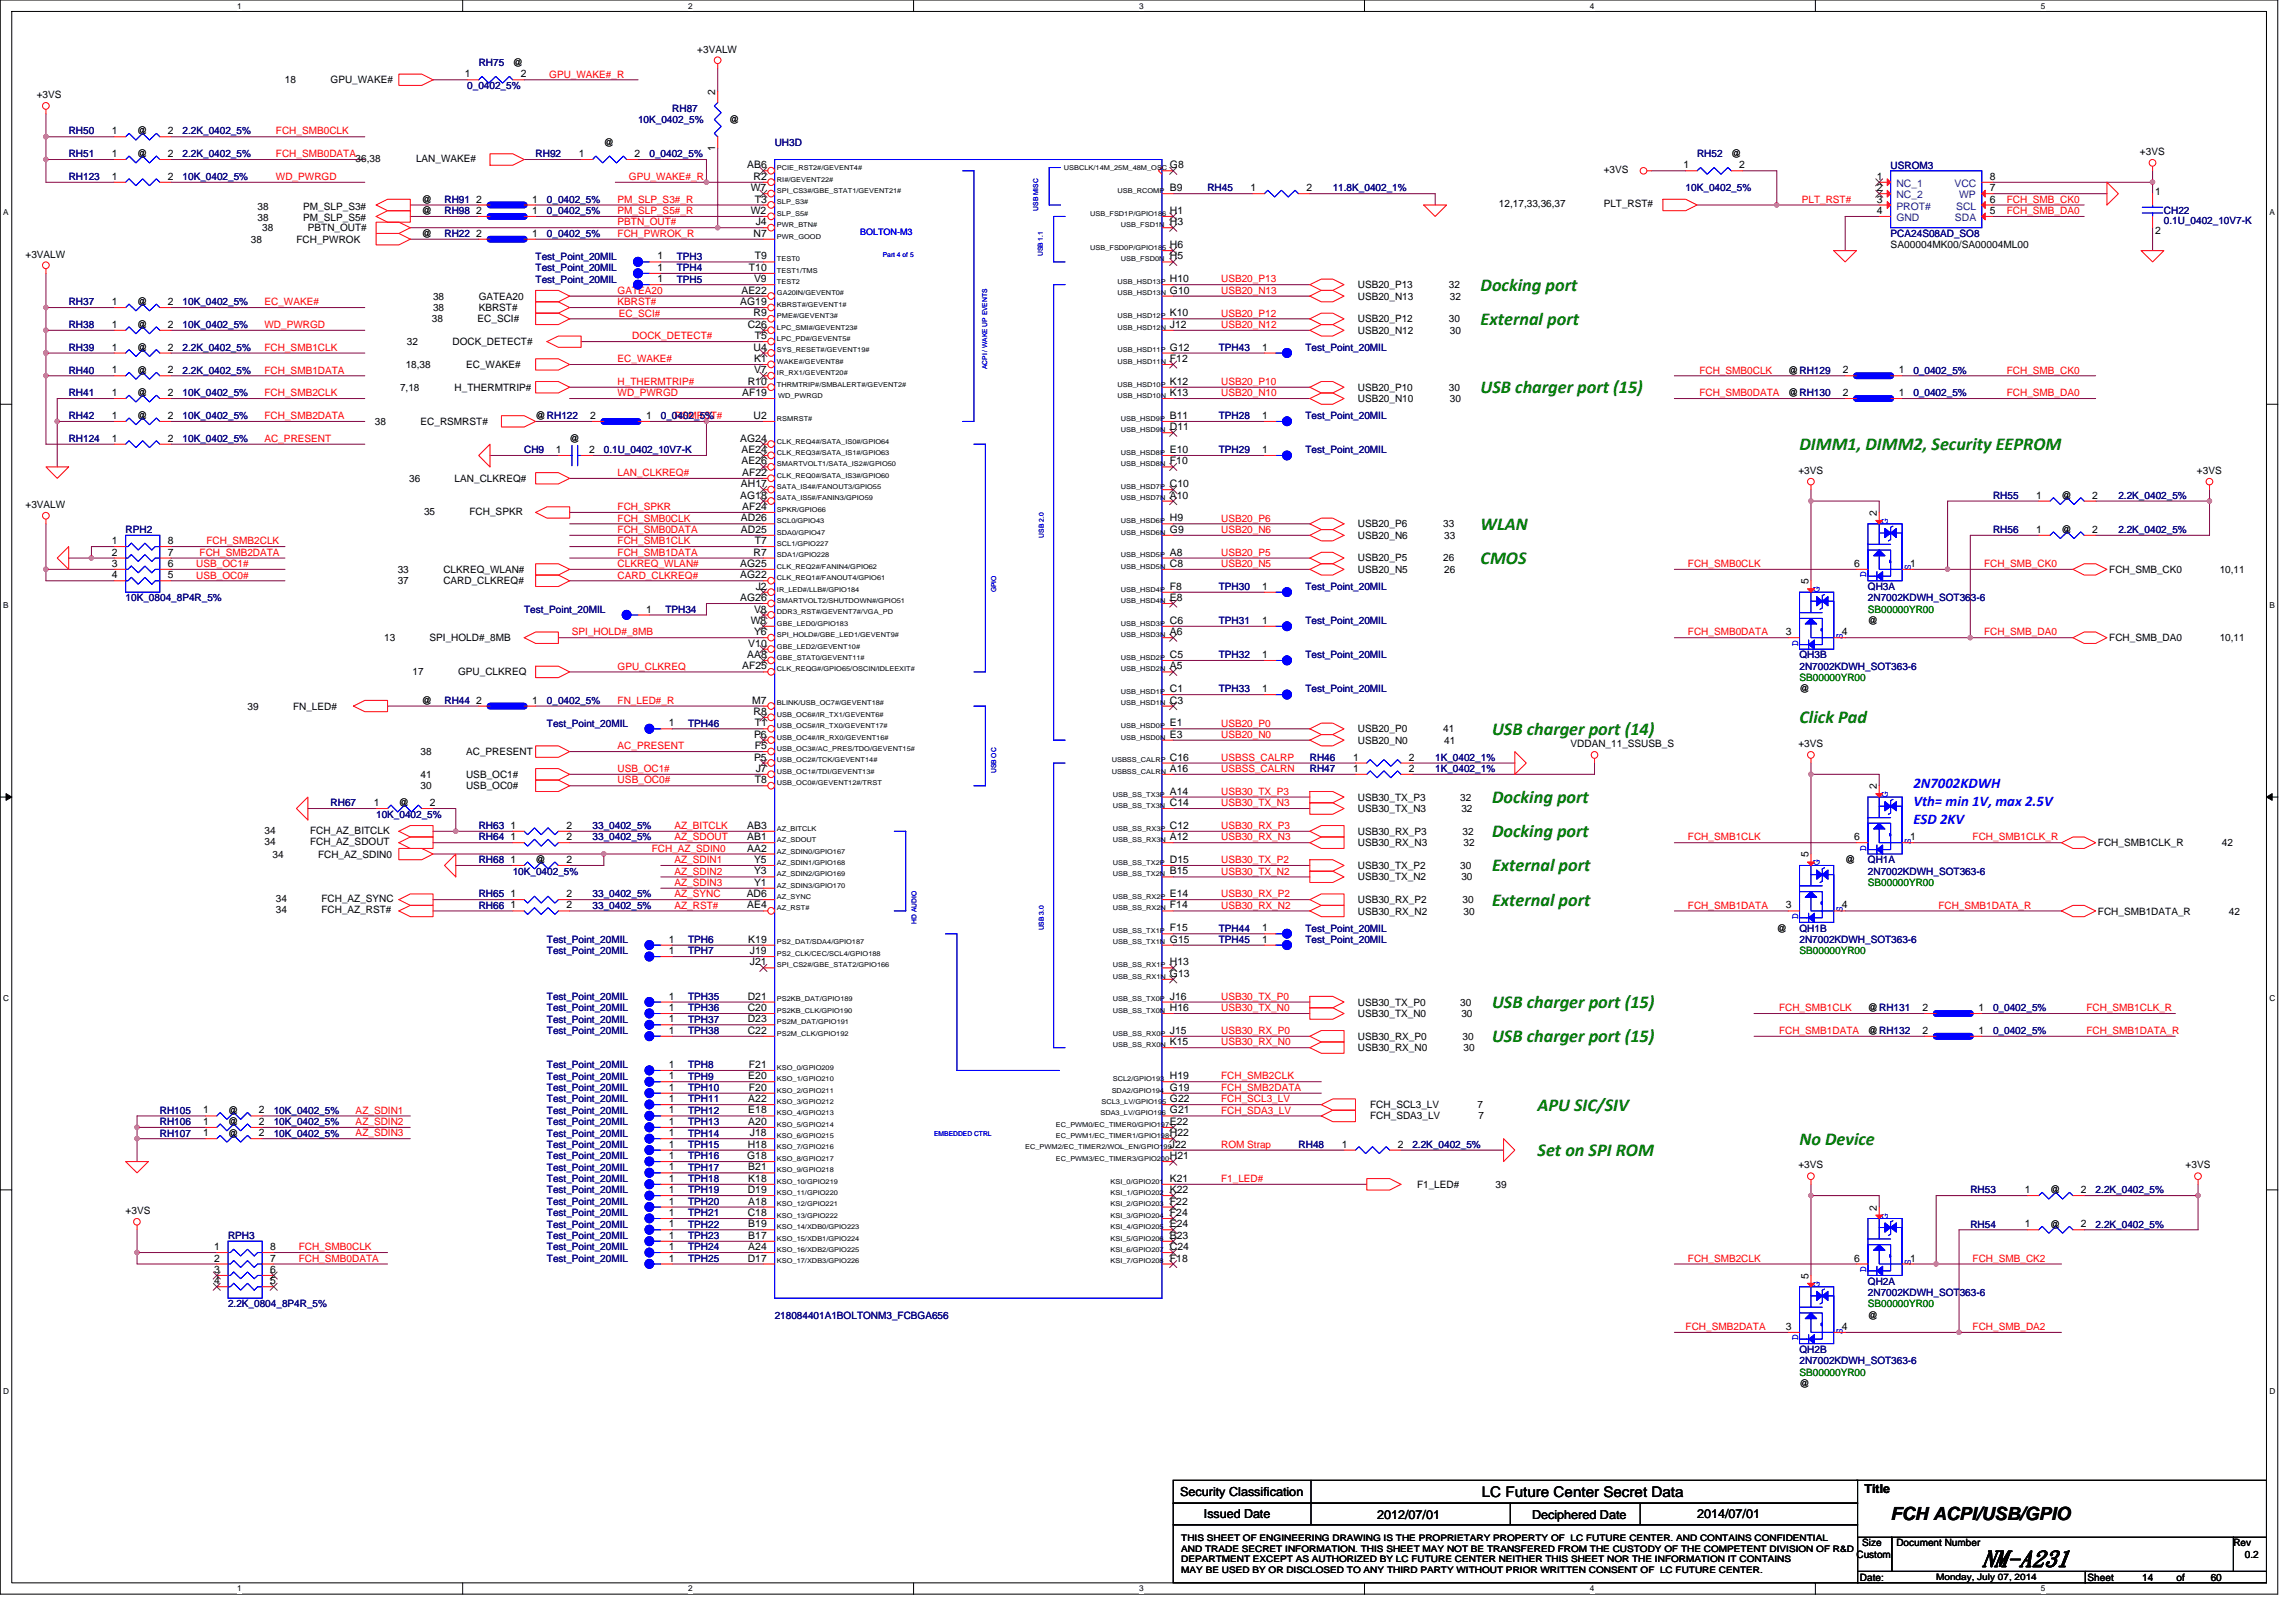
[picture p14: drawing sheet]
<svg xmlns="http://www.w3.org/2000/svg" width="297mm" height="210mm" viewBox="0 0 297 210" stroke-linecap="round" stroke-linejoin="round" font-family="sans-serif">
<defs><g id="words">
<text font-size="3" x="256.4" y="202.6">NM-A231</text>
<g font-size="2.3" fill="#008000">
<text x="191.6" y="37.6">Docking port</text>
<text x="191.6" y="42">External port</text>
<text x="191.6" y="50.9">USB charger port (15)</text>
<text x="232.8" y="58.2">DIMM1,DIMM2,Security EEPROM</text>
<text x="191.6" y="68.5">WLAN</text>
<text x="191.6" y="73">CMOS</text>
<text x="193" y="95.1">USB charger port (14)</text>
<text x="232.8" y="93.6">Click Pad</text>
<text x="193" y="103.9">Docking port</text>
<text x="193" y="108.3">Docking port</text>
<text x="193" y="112.7">External port</text>
<text x="193" y="117.2">External port</text>
<text x="193" y="130.4">USB charger port (15)</text>
<text x="193" y="134.8">USB charger port (15)</text>
<text x="198.9" y="143.7">APU SIC/SIV</text>
<text x="198.9" y="149.6">Set on SPI ROM</text>
<text x="232.8" y="148.1">No Device</text>
</g>
<text font-size="2.3" x="244.6" y="196.6">FCH ACPI/USB/GPIO</text>
<g font-size="1.9" fill="#00f">
<text x="247.5" y="102">2N7002KDWH</text>
<text x="247.5" y="104.3">Vth= min 1V,max 2.5V</text>
<text x="247.5" y="106.7">ESD 2KV</text>
</g>
<text font-size="1.9" x="191.7" y="193.7">LC Future Center Secret Data</text>
<g font-size="1.6">
<text x="152.7" y="193.5">Security Classification</text>
<text x="155.8" y="196.3">Issued Date</text>
<text x="178.2" y="196.5">2012/07/01</text>
<text x="198.2" y="196.5">Deciphered Date</text>
<text x="219.6" y="196.3">2014/07/01</text>
<text x="241.2" y="193.1">Title</text>
</g>
<g font-size="1.3">
<text x="36.9" y="10.8">18</text>
<text x="42.8" y="10.8">GPU_WAKE#</text>
<text x="60.2" y="10">1</text>
<text x="66.3" y="8.6">@</text>
<text x="67.4" y="10">2</text>
<text x="90.2" y="6.8">+3VALW</text>
<text x="4.8" y="12.7">+3VS</text>
<text x="14.5" y="17.4">1</text>
<text x="17.7" y="17.4">@</text>
<text x="21.7" y="17.4">2</text>
<text x="92.5" y="12.2" transform="rotate(-90 92.5 12.2)">2</text>
<text x="94.3" y="15.9">@</text>
<text x="14.5" y="23.3">1</text>
<text x="14.5" y="20.3">1</text>
<text x="17.7" y="20.3">@</text>
<text x="21.7" y="23.3">2</text>
<text x="21.7" y="20.3">2</text>
<text x="46" y="20.9">36,38</text>
<text x="53.8" y="20.9">LAN_WAKE#</text>
<text x="74.9" y="20.3">1</text>
<text x="78.1" y="18.9">@</text>
<text x="82.1" y="20.3">2</text>
<text x="92.5" y="19.5" transform="rotate(-90 92.5 19.5)">1</text>
<text x="96.7" y="21.8">AB6</text>
<text x="97.5" y="23.3">R2</text>
<text x="151.4" y="21.8">G8</text>
<text x="207.5" y="22.4">+3VS</text>
<text x="217.8" y="21.8">1</text>
<text x="224" y="20.3">@</text>
<text x="225" y="21.8">2</text>
<text x="242.8" y="23.3">1</text>
<text x="257.4" y="23.3">8</text>
<text x="276.9" y="20">+3VS</text>
<text x="33.3" y="27.1">38</text>
<text x="33.3" y="28.6">38</text>
<text x="33.9" y="29.9">38</text>
<text x="39.2" y="27.1">PM_SLP_S3#</text>
<text x="39.2" y="28.6">PM_SLP_S5#</text>
<text x="39.8" y="29.9">PBTN_OUT#</text>
<text x="54.6" y="26.2">@</text>
<text x="54.6" y="27.7">@</text>
<text x="61.6" y="26.2">2</text>
<text x="61.6" y="27.7">2</text>
<text x="68.9" y="26.2">1</text>
<text x="68.9" y="27.7">1</text>
<text x="97.1" y="27.7">W2</text>
<text x="97.1" y="24.7">W7</text>
<text x="97.6" y="26.2">T3</text>
<text x="97.8" y="29.1">J4</text>
<text x="151.4" y="29.1">H3</text>
<text x="151.4" y="27.7">H1</text>
<text x="151.4" y="24.7">B9</text>
<text x="161.8" y="24.7">1</text>
<text x="169" y="24.7">2</text>
<text x="193.9" y="26.8">12,17,33,36,37</text>
<text x="207.5" y="26.8">PLT_RST#</text>
<text x="242.8" y="24.7">2</text>
<text x="242.8" y="26.2">3</text>
<text x="242.8" y="27.7">4</text>
<text x="257.4" y="27.7">5</text>
<text x="257.4" y="24.7">7</text>
<text x="257.4" y="26.2">6</text>
<text x="278.8" y="25.2">1</text>
<text x="3.3" y="33.3">+3VALW</text>
<text x="32.5" y="31.4">38</text>
<text x="38.4" y="31.4">FCH_PWROK</text>
<text x="54.6" y="30.6">@</text>
<text x="61.6" y="30.6">2</text>
<text x="68.9" y="30.6">1</text>
<text x="85.1" y="33.6">1</text>
<text x="85.1" y="35.1">1</text>
<text x="96.9" y="35.1">T10</text>
<text x="97.5" y="30.6">N7</text>
<text x="97.6" y="33.6">T9</text>
<text x="151.4" y="33.6">H5</text>
<text x="151.4" y="32.1">H6</text>
<text x="244.6" y="32.1">SA00004MK00/SA00004ML00</text>
<text x="278.8" y="30.2">2</text>
<text x="14.5" y="39.5">1</text>
<text x="17.7" y="39.5">@</text>
<text x="21.7" y="39.5">2</text>
<text x="55.9" y="41.7">38</text>
<text x="56" y="38.8">38</text>
<text x="56" y="40.2">38</text>
<text x="61.8" y="41.7">EC_SCI#</text>
<text x="61.9" y="38.8">GATEA20</text>
<text x="61.9" y="40.2">KBRST#</text>
<text x="85.1" y="36.5">1</text>
<text x="95.8" y="39.5">AG19</text>
<text x="95.9" y="38">AE22</text>
<text x="97.5" y="40.9">R9</text>
<text x="97.6" y="36.5">V9</text>
<text x="151.4" y="40.9">K10</text>
<text x="151.4" y="38">G10</text>
<text x="151.4" y="36.5">H10</text>
<text x="175.7" y="38.8">USB20_N13</text>
<text x="175.7" y="37.3">USB20_P13</text>
<text x="175.7" y="41.7">USB20_P12</text>
<text x="187.4" y="37.3">32</text>
<text x="187.4" y="41.7">30</text>
<text x="187.6" y="38.8">32</text>
<text x="14.5" y="42.4">1</text>
<text x="14.5" y="45.4">1</text>
<text x="17.7" y="42.4">@</text>
<text x="17.7" y="45.4">@</text>
<text x="21.7" y="42.4">2</text>
<text x="21.7" y="45.4">2</text>
<text x="52.5" y="47.6">18,38</text>
<text x="52.6" y="44.7">32</text>
<text x="58.5" y="44.7">DOCK_DETECT#</text>
<text x="60.3" y="47.6">EC_WAKE#</text>
<text x="96.7" y="42.4">C26</text>
<text x="97.5" y="45.4">U4</text>
<text x="97.6" y="46.8">K1</text>
<text x="97.6" y="43.9">T5</text>
<text x="151.4" y="46.8">F12</text>
<text x="151.4" y="45.4">G12</text>
<text x="151.4" y="42.4">J12</text>
<text x="163.3" y="45.4">1</text>
<text x="175.7" y="43.2">USB20_N12</text>
<text x="187.6" y="43.2">30</text>
<text x="14.5" y="51.2">1</text>
<text x="14.5" y="48.3">1</text>
<text x="17.7" y="51.3">@</text>
<text x="17.7" y="48.3">@</text>
<text x="21.7" y="51.2">2</text>
<text x="21.7" y="48.3">2</text>
<text x="51.7" y="50.5">7,18</text>
<text x="58.8" y="50.5">H_THERMTRIP#</text>
<text x="96" y="51.2">AF19</text>
<text x="96.7" y="49.8">R10</text>
<text x="97.6" y="48.3">V7</text>
<text x="151.4" y="51.2">K13</text>
<text x="151.4" y="49.8">K12</text>
<text x="175.7" y="52">USB20_N10</text>
<text x="175.7" y="50.5">USB20_P10</text>
<text x="187.4" y="50.5">30</text>
<text x="187.6" y="52">30</text>
<text x="231.3" y="51.3">@RH130</text>
<text x="231.3" y="48.3">@RH129</text>
<text x="238.4" y="51.2">2</text>
<text x="238.4" y="48.3">2</text>
<text x="245.6" y="51.2">1</text>
<text x="245.6" y="48.3">1</text>
<text x="14.5" y="57.1">1</text>
<text x="14.5" y="54.2">1</text>
<text x="17.7" y="54.2">@</text>
<text x="21.7" y="57.1">2</text>
<text x="21.7" y="54.2">2</text>
<text x="48.5" y="55">38</text>
<text x="54.4" y="55">EC_RSMRST#</text>
<text x="69.3" y="54.2">@RH122</text>
<text x="71.9" y="58.6">1</text>
<text x="73.7" y="57.2">@</text>
<text x="76.2" y="58.6">2</text>
<text x="76.3" y="54.2">2</text>
<text x="83.6" y="54.2">1</text>
<text x="95.8" y="57.1">AG24</text>
<text x="95.9" y="58.6">AE24</text>
<text x="97.5" y="54.2">U2</text>
<text x="151.4" y="58.6">E10</text>
<text x="151.4" y="55.7">D11</text>
<text x="151.4" y="54.2">B11</text>
<text x="163.3" y="54.2">1</text>
<text x="163.3" y="58.6">1</text>
<text x="3.3" y="65.7">+3VALW</text>
<text x="52.9" y="62.3">36</text>
<text x="58.8" y="62.3">LAN_CLKREQ#</text>
<text x="95.8" y="64.5">AG18</text>
<text x="95.9" y="63">AH17</text>
<text x="95.9" y="60.1">AE26</text>
<text x="96" y="66">AF24</text>
<text x="96" y="61.6">AF22</text>
<text x="151.4" y="64.5">A10</text>
<text x="151.4" y="63">C10</text>
<text x="151.4" y="60.1">F10</text>
<text x="232.7" y="61.3">+3VS</text>
<text x="263.4" y="64.5">1</text>
<text x="266.7" y="64.5">@</text>
<text x="270.7" y="64.5">2</text>
<text x="284.2" y="61.3">+3VS</text>
<text x="14.5" y="70.4">1</text>
<text x="14.5" y="71.9">2</text>
<text x="21.7" y="70.4">8</text>
<text x="21.7" y="71.9">7</text>
<text x="54.9" y="66.6">35</text>
<text x="60.7" y="66.6">FCH_SPKR</text>
<text x="95.9" y="68.9">AD25</text>
<text x="95.9" y="67.5">AD26</text>
<text x="97.5" y="71.9">R7</text>
<text x="97.6" y="70.4">T7</text>
<text x="151.4" y="71.9">A8</text>
<text x="151.4" y="68.9">G9</text>
<text x="151.4" y="67.5">H9</text>
<text x="175.7" y="69.7">USB20_N6</text>
<text x="175.7" y="68.2">USB20_P6</text>
<text x="186.7" y="68.2">33</text>
<text x="186.9" y="69.7">33</text>
<text x="242.8" y="66.7" transform="rotate(-90 242.8 66.7)">2</text>
<text x="263.4" y="68.9">1</text>
<text x="266.7" y="69">@</text>
<text x="270.7" y="68.9">2</text>
<text x="14.5" y="73.3">3</text>
<text x="14.5" y="74.8">4</text>
<text x="21.7" y="73.3">6</text>
<text x="21.7" y="74.8">5</text>
<text x="51.5" y="74.1">33</text>
<text x="51.5" y="75.6">37</text>
<text x="57.4" y="74.1">CLKREQ_WLAN#</text>
<text x="57.4" y="75.6">CARD_CLKREQ#</text>
<text x="95.8" y="77.8">AG26</text>
<text x="95.8" y="74.8">AG22</text>
<text x="95.8" y="73.3">AG25</text>
<text x="97.8" y="76.3">J2</text>
<text x="151.4" y="77.8">E8</text>
<text x="151.4" y="76.3">F8</text>
<text x="151.4" y="73.3">C8</text>
<text x="163.3" y="76.3">1</text>
<text x="175.7" y="74.1">USB20_N5</text>
<text x="175.7" y="72.6">USB20_P5</text>
<text x="186.7" y="72.6">26</text>
<text x="186.9" y="74.1">26</text>
<text x="234" y="75.6" transform="rotate(-90 234 75.6)">5</text>
<text x="239.9" y="73.3">6</text>
<text x="247.1" y="73.3">1</text>
<text x="272.9" y="74.1">FCH_SMB_CK0</text>
<text x="287.2" y="74.1">10,11</text>
<text x="49.7" y="83">13</text>
<text x="55.6" y="83">SPI_HOLD#_8MB</text>
<text x="83.6" y="79.2">1</text>
<text x="96.8" y="83.7">V10</text>
<text x="97.1" y="80.7">W8</text>
<text x="97.6" y="82.2">Y6</text>
<text x="97.6" y="79.2">V8</text>
<text x="151.4" y="82.2">A6</text>
<text x="151.4" y="80.7">C6</text>
<text x="163.3" y="80.7">1</text>
<text x="231" y="82.2">3</text>
<text x="238.3" y="82.2">4</text>
<text x="241.7" y="80.8">@</text>
<text x="272.9" y="83">FCH_SMB_DA0</text>
<text x="287.2" y="83">10,11</text>
<text x="53.4" y="87.4">17</text>
<text x="59.3" y="87.4">GPU_CLKREQ</text>
<text x="96" y="86.6">AF25</text>
<text x="96.7" y="85.1">AA8</text>
<text x="151.4" y="89.6">C1</text>
<text x="151.4" y="86.6">A5</text>
<text x="151.4" y="85.1">C5</text>
<text x="163.3" y="85.1">1</text>
<text x="163.3" y="89.6">1</text>
<text x="232.8" y="89.6">@</text>
<text x="32" y="91.8">39</text>
<text x="37.9" y="91.8">FN_LED#</text>
<text x="54.6" y="91.1">@</text>
<text x="61.6" y="91">2</text>
<text x="68.9" y="91">1</text>
<text x="86.5" y="94">1</text>
<text x="97.3" y="91">M7</text>
<text x="97.5" y="92.5">R8</text>
<text x="97.6" y="95.4">P6</text>
<text x="97.6" y="94">T1</text>
<text x="151.4" y="95.4">E3</text>
<text x="151.4" y="94">E1</text>
<text x="151.4" y="91">C3</text>
<text x="175.7" y="94.7">USB20_P0</text>
<text x="186.7" y="94.7">41</text>
<text x="54.4" y="100.6">41</text>
<text x="54.4" y="97.7">38</text>
<text x="60.3" y="100.6">USB_OC1#</text>
<text x="60.3" y="97.7">AC_PRESENT</text>
<text x="97.6" y="98.4">P5</text>
<text x="97.6" y="101.3">T8</text>
<text x="97.6" y="96.9">F5</text>
<text x="97.8" y="99.9">J7</text>
<text x="151.4" y="99.9">A16</text>
<text x="151.4" y="98.4">C16</text>
<text x="175" y="99.9">1</text>
<text x="175" y="98.4">1</text>
<text x="175.7" y="96.2">USB20_N0</text>
<text x="182.3" y="99.9">2</text>
<text x="182.3" y="98.4">2</text>
<text x="186.9" y="96.2">41</text>
<text x="203.2" y="96.6">VDDAN_11_SSUSB_S</text>
<text x="232.7" y="96.6">+3VS</text>
<text x="34.2" y="107.8">34</text>
<text x="40.1" y="107.8">FCH_AZ_BITCLK</text>
<text x="48.4" y="104.3">1</text>
<text x="51.6" y="104.3">@</text>
<text x="54.4" y="102.1">30</text>
<text x="55.6" y="104.3">2</text>
<text x="60.3" y="102.1">USB_OC0#</text>
<text x="66" y="107.2">1</text>
<text x="73.3" y="107.2">2</text>
<text x="96.7" y="107.2">AB3</text>
<text x="151.4" y="107.2">C12</text>
<text x="151.4" y="104.3">C14</text>
<text x="151.4" y="102.8">A14</text>
<text x="175.7" y="108">USB30_RX_P3</text>
<text x="175.7" y="103.6">USB30_TX_P3</text>
<text x="175.7" y="105.1">USB30_TX_N3</text>
<text x="188.9" y="103.6">32</text>
<text x="189.1" y="105.1">32</text>
<text x="189.2" y="108">32</text>
<text x="242.8" y="102.1" transform="rotate(-90 242.8 102.1)">2</text>
<text x="34.2" y="109.3">34</text>
<text x="35.3" y="111">34</text>
<text x="40.1" y="109.3">FCH_AZ_SDOUT</text>
<text x="41.1" y="111">FCH_AZ_SDIN0</text>
<text x="66" y="111.7">1</text>
<text x="66" y="108.7">1</text>
<text x="69.3" y="111.7">@</text>
<text x="73.3" y="111.7">2</text>
<text x="73.3" y="108.7">2</text>
<text x="96.7" y="110.2">AA2</text>
<text x="96.7" y="108.7">AB1</text>
<text x="97.6" y="113.1">Y3</text>
<text x="97.6" y="111.7">Y5</text>
<text x="151.4" y="113.1">B15</text>
<text x="151.4" y="111.7">D15</text>
<text x="151.4" y="108.7">A12</text>
<text x="175.7" y="109.5">USB30_RX_N3</text>
<text x="175.7" y="112.4">USB30_TX_P2</text>
<text x="175.7" y="113.9">USB30_TX_N2</text>
<text x="188.9" y="112.4">30</text>
<text x="189.1" y="113.9">30</text>
<text x="189.4" y="109.5">32</text>
<text x="234" y="110.9" transform="rotate(-90 234 110.9)">5</text>
<text x="238.7" y="111.7">@</text>
<text x="239.9" y="108.7">6</text>
<text x="247.1" y="108.7">1</text>
<text x="271.4" y="109.5">FCH_SMB1CLK_R</text>
<text x="287.5" y="109.5">42</text>
<text x="35.7" y="116.7">34</text>
<text x="35.7" y="118.2">34</text>
<text x="41.6" y="116.7">FCH_AZ_SYNC</text>
<text x="41.6" y="118.2">FCH_AZ_RST#</text>
<text x="66" y="117.5">1</text>
<text x="66" y="116.1">1</text>
<text x="73.3" y="117.5">2</text>
<text x="73.3" y="116.1">2</text>
<text x="96.6" y="116.1">AD6</text>
<text x="96.7" y="117.5">AE4</text>
<text x="97.6" y="114.6">Y1</text>
<text x="151.4" y="117.5">F14</text>
<text x="151.4" y="116.1">E14</text>
<text x="175.7" y="118.3">USB30_RX_N2</text>
<text x="175.7" y="116.8">USB30_RX_P2</text>
<text x="189.2" y="116.8">30</text>
<text x="189.4" y="118.3">30</text>
<text x="231" y="117.5">3</text>
<text x="238.3" y="117.5">4</text>
<text x="271.4" y="118.3">FCH_SMB1DATA_R</text>
<text x="288.3" y="118.3">42</text>
<text x="86.5" y="122">1</text>
<text x="86.5" y="123.4">1</text>
<text x="96.8" y="122">K19</text>
<text x="97" y="124.9">J21</text>
<text x="97" y="123.4">J19</text>
<text x="151.4" y="124.9">H13</text>
<text x="151.4" y="122">G15</text>
<text x="151.4" y="120.5">F15</text>
<text x="163.3" y="120.5">1</text>
<text x="163.3" y="122">1</text>
<text x="229.9" y="120.5">@</text>
<text x="86.5" y="129.3">1</text>
<text x="86.5" y="130.8">1</text>
<text x="96.7" y="130.8">C20</text>
<text x="96.7" y="129.3">D21</text>
<text x="151.4" y="130.8">H16</text>
<text x="151.4" y="129.3">J16</text>
<text x="151.4" y="126.4">G13</text>
<text x="175.7" y="130.1">USB30_TX_P0</text>
<text x="175.7" y="131.6">USB30_TX_N0</text>
<text x="188.9" y="130.1">30</text>
<text x="189.1" y="131.6">30</text>
<text x="241.7" y="130.8">@RH131</text>
<text x="248.7" y="130.8">2</text>
<text x="255.9" y="130.8">1</text>
<text x="86.5" y="132.3">1</text>
<text x="86.5" y="133.8">1</text>
<text x="96.7" y="133.8">C22</text>
<text x="96.7" y="132.3">D23</text>
<text x="151.4" y="135.2">K15</text>
<text x="151.4" y="133.8">J15</text>
<text x="175.7" y="134.5">USB30_RX_P0</text>
<text x="175.7" y="136">USB30_RX_N0</text>
<text x="189.2" y="134.5">30</text>
<text x="189.4" y="136">30</text>
<text x="241.7" y="133.8">@RH132</text>
<text x="248.7" y="133.8">2</text>
<text x="255.9" y="133.8">1</text>
<text x="86.5" y="142.6">1</text>
<text x="86.5" y="138.2">1</text>
<text x="86.5" y="139.6">1</text>
<text x="86.5" y="141.1">1</text>
<text x="96.8" y="142.6">A22</text>
<text x="96.8" y="139.6">E20</text>
<text x="96.9" y="141.1">F20</text>
<text x="96.9" y="138.2">F21</text>
<text x="151.4" y="142.6">G22</text>
<text x="151.4" y="141.1">G19</text>
<text x="151.4" y="139.6">H19</text>
<text x="177.3" y="143.4">FCH_SCL3_LV</text>
<text x="191.1" y="143.4">7</text>
<text x="26.3" y="144.1">1</text>
<text x="26.3" y="145.5">1</text>
<text x="26.3" y="147">1</text>
<text x="29.5" y="144.1">@</text>
<text x="29.5" y="145.6">@</text>
<text x="29.5" y="147">@</text>
<text x="33.5" y="144.1">2</text>
<text x="33.5" y="145.5">2</text>
<text x="33.5" y="147">2</text>
<text x="86.5" y="144.1">1</text>
<text x="86.5" y="145.5">1</text>
<text x="86.5" y="147">1</text>
<text x="86.5" y="148.5">1</text>
<text x="86.5" y="150">1</text>
<text x="96.7" y="150">G18</text>
<text x="96.7" y="148.5">H18</text>
<text x="96.8" y="145.5">A20</text>
<text x="96.8" y="144.1">E18</text>
<text x="97" y="147">J18</text>
<text x="151.4" y="150">H21</text>
<text x="151.4" y="148.5">J22</text>
<text x="151.4" y="147">H22</text>
<text x="151.4" y="145.5">E22</text>
<text x="151.4" y="144.1">G21</text>
<text x="173.6" y="148.5">1</text>
<text x="177.3" y="144.8">FCH_SDA3_LV</text>
<text x="180.8" y="148.5">2</text>
<text x="191.3" y="144.8">7</text>
<text x="86.5" y="152.9">1</text>
<text x="86.5" y="154.4">1</text>
<text x="86.5" y="155.9">1</text>
<text x="86.5" y="151.4">1</text>
<text x="96.7" y="154.4">D19</text>
<text x="96.8" y="155.9">A18</text>
<text x="96.8" y="152.9">K18</text>
<text x="96.8" y="151.4">B21</text>
<text x="151.4" y="155.9">F22</text>
<text x="151.4" y="154.4">K22</text>
<text x="151.4" y="152.9">K21</text>
<text x="183.3" y="153.7">F1_LED#</text>
<text x="193.5" y="153.7">39</text>
<text x="232.7" y="151.2">+3VS</text>
<text x="262" y="154.4">1</text>
<text x="265.2" y="154.4">@</text>
<text x="269.2" y="154.4">2</text>
<text x="282.8" y="151.2">+3VS</text>
<text x="16.3" y="157.1">+3VS</text>
<text x="27.7" y="161.7">1</text>
<text x="35" y="161.7">8</text>
<text x="86.5" y="157.3">1</text>
<text x="86.5" y="158.8">1</text>
<text x="86.5" y="160.3">1</text>
<text x="86.5" y="161.7">1</text>
<text x="96.7" y="157.3">C18</text>
<text x="96.8" y="161.7">A24</text>
<text x="96.8" y="160.3">B17</text>
<text x="96.8" y="158.8">B19</text>
<text x="151.4" y="161.7">C24</text>
<text x="151.4" y="160.3">B23</text>
<text x="151.4" y="158.8">E24</text>
<text x="151.4" y="157.3">F24</text>
<text x="242.8" y="156.6" transform="rotate(-90 242.8 156.6)">2</text>
<text x="262" y="158.8">1</text>
<text x="265.2" y="158.8">@</text>
<text x="269.2" y="158.8">2</text>
<text x="27.7" y="163.2">2</text>
<text x="27.7" y="164.7">3</text>
<text x="27.7" y="166.2">4</text>
<text x="35" y="163.2">7</text>
<text x="35" y="164.7">6</text>
<text x="35" y="166.2">5</text>
<text x="86.5" y="163.2">1</text>
<text x="96.7" y="163.2">D17</text>
<text x="151.4" y="163.2">F18</text>
<text x="234" y="165.4" transform="rotate(-90 234 165.4)">5</text>
<text x="239.9" y="163.2">6</text>
<text x="247.1" y="163.2">1</text>
<text x="231" y="172.1">3</text>
<text x="238.3" y="172.1">4</text>
<text x="241.7" y="170.6">@</text>
<text x="232.8" y="179.5">@</text>
<text x="240.2" y="201.5">Custom</text>
<text x="240.9" y="200.1">Size</text>
<text x="245.3" y="200.1">Document Number</text>
<text x="288.9" y="200.1">Rev</text>
<text x="290.4" y="201.5">0.2</text>
<text x="240.6" y="204.5">Date:</text>
<text x="270.1" y="204.5">Sheet</text>
<text x="277.2" y="204.5">14</text>
<text x="281.6" y="204.5">of</text>
<text x="286" y="204.5">60</text>
</g>
<g font-size="1.3" fill="#000080">
<text x="60.4" y="11.5">0_0402_5%</text>
<text x="61.9" y="8.6">RH75</text>
<text x="8.9" y="17.4">RH50</text>
<text x="23.6" y="17.4">2.2K_0402_5%</text>
<text x="82.5" y="15.9">10K_0402_5%</text>
<text x="87" y="14.5">RH87</text>
<text x="8.9" y="23.3">RH123</text>
<text x="8.9" y="20.3">RH51</text>
<text x="23.6" y="23.3">10K_0402_5%</text>
<text x="23.6" y="20.3">2.2K_0402_5%</text>
<text x="69.3" y="20.3">RH92</text>
<text x="84" y="20.3">0_0402_5%</text>
<text x="100.2" y="18.9">UH3D</text>
<text x="219.6" y="20.3">RH52</text>
<text x="244.6" y="21.8">USROM3</text>
<text x="57.5" y="26.2">RH91</text>
<text x="57.5" y="27.7">RH98</text>
<text x="70.8" y="26.2">0_0402_5%</text>
<text x="70.8" y="27.7">0_0402_5%</text>
<text x="156.2" y="24.8">RH45</text>
<text x="172.4" y="24.8">11.8K_0402_1%</text>
<text x="218.1" y="24.8">10K_0402_5%</text>
<text x="279.9" y="27.7">CH22</text>
<text x="279.9" y="29">0.1U_0402_10V7-K</text>
<text x="57.5" y="30.6">RH22</text>
<text x="69.3" y="33.6">Test_Point_20MIL</text>
<text x="69.3" y="35.1">Test_Point_20MIL</text>
<text x="70.8" y="30.6">0_0402_5%</text>
<text x="87.6" y="33.6">TPH3</text>
<text x="87.6" y="35.1">TPH4</text>
<text x="244.6" y="30.6">PCA24S08AD_SO8</text>
<text x="8.9" y="39.5">RH37</text>
<text x="23.6" y="39.5">10K_0402_5%</text>
<text x="69.3" y="36.6">Test_Point_20MIL</text>
<text x="87.6" y="36.6">TPH5</text>
<text x="8.9" y="42.4">RH38</text>
<text x="8.9" y="45.4">RH39</text>
<text x="23.6" y="42.4">10K_0402_5%</text>
<text x="23.6" y="45.4">2.2K_0402_5%</text>
<text x="157.7" y="45.4">TPH43</text>
<text x="168.9" y="45.4">Test_Point_20MIL</text>
<text x="8.9" y="51.3">RH41</text>
<text x="8.9" y="48.3">RH40</text>
<text x="23.6" y="51.3">10K_0402_5%</text>
<text x="23.6" y="48.3">2.2K_0402_5%</text>
<text x="247.5" y="51.3">0_0402_5%</text>
<text x="247.5" y="48.3">0_0402_5%</text>
<text x="8.9" y="57.2">RH124</text>
<text x="8.9" y="54.2">RH42</text>
<text x="23.6" y="57.2">10K_0402_5%</text>
<text x="23.6" y="54.2">10K_0402_5%</text>
<text x="67.8" y="58.7">CH9</text>
<text x="78.1" y="58.7">0.1U_0402_10V7-K</text>
<text x="85.5" y="54.2">0_0402_5%</text>
<text x="157.7" y="54.2">TPH28</text>
<text x="157.7" y="58.7">TPH29</text>
<text x="168.9" y="54.2">Test_Point_20MIL</text>
<text x="168.9" y="58.7">Test_Point_20MIL</text>
<text x="257.8" y="64.5">RH55</text>
<text x="274.1" y="64.5">2.2K_0402_5%</text>
<text x="16.3" y="69">RPH2</text>
<text x="257.8" y="69">RH56</text>
<text x="274.1" y="69">2.2K_0402_5%</text>
<text x="16.3" y="77.8">10K_0804_8P4R_5%</text>
<text x="157.7" y="76.3">TPH30</text>
<text x="168.9" y="76.3">Test_Point_20MIL</text>
<text x="241.7" y="76.3">QH3A</text>
<text x="241.7" y="77.8">2N7002KDWH_SOT363-6</text>
<text x="67.8" y="79.3">Test_Point_20MIL</text>
<text x="86.1" y="79.3">TPH34</text>
<text x="157.7" y="80.8">TPH31</text>
<text x="168.9" y="80.8">Test_Point_20MIL</text>
<text x="157.7" y="85.2">TPH32</text>
<text x="157.7" y="89.6">TPH33</text>
<text x="168.9" y="85.2">Test_Point_20MIL</text>
<text x="168.9" y="89.6">Test_Point_20MIL</text>
<text x="232.8" y="85.2">QH3B</text>
<text x="232.8" y="86.6">2N7002KDWH_SOT363-6</text>
<text x="57.5" y="91.1">RH44</text>
<text x="70.8" y="91.1">0_0402_5%</text>
<text x="70.8" y="94">Test_Point_20MIL</text>
<text x="89" y="94">TPH46</text>
<text x="169.5" y="99.9">RH47</text>
<text x="169.5" y="98.4">RH46</text>
<text x="185.7" y="99.9">1K_0402_1%</text>
<text x="185.7" y="98.4">1K_0402_1%</text>
<text x="42.8" y="104.3">RH67</text>
<text x="48.7" y="105.8">10K_0402_5%</text>
<text x="61.9" y="107.3">RH63</text>
<text x="76.7" y="107.3">33_0402_5%</text>
<text x="61.9" y="111.7">RH68</text>
<text x="61.9" y="108.7">RH64</text>
<text x="66.3" y="113.2">10K_0402_5%</text>
<text x="76.7" y="108.7">33_0402_5%</text>
<text x="241.7" y="111.7">QH1A</text>
<text x="241.7" y="113.2">2N7002KDWH_SOT363-6</text>
<text x="61.9" y="117.6">RH66</text>
<text x="61.9" y="116.1">RH65</text>
<text x="76.7" y="117.6">33_0402_5%</text>
<text x="76.7" y="116.1">33_0402_5%</text>
<text x="70.8" y="122">Test_Point_20MIL</text>
<text x="70.8" y="123.5">Test_Point_20MIL</text>
<text x="89" y="122">TPH6</text>
<text x="89" y="123.5">TPH7</text>
<text x="157.7" y="120.5">TPH44</text>
<text x="157.7" y="122">TPH45</text>
<text x="168.9" y="120.5">Test_Point_20MIL</text>
<text x="168.9" y="122">Test_Point_20MIL</text>
<text x="232.8" y="120.5">QH1B</text>
<text x="232.8" y="122">2N7002KDWH_SOT363-6</text>
<text x="70.8" y="129.4">Test_Point_20MIL</text>
<text x="70.8" y="130.8">Test_Point_20MIL</text>
<text x="89" y="129.4">TPH35</text>
<text x="89" y="130.8">TPH36</text>
<text x="257.8" y="130.8">0_0402_5%</text>
<text x="70.8" y="132.3">Test_Point_20MIL</text>
<text x="70.8" y="133.8">Test_Point_20MIL</text>
<text x="89" y="132.3">TPH37</text>
<text x="89" y="133.8">TPH38</text>
<text x="257.8" y="133.8">0_0402_5%</text>
<text x="70.8" y="142.6">Test_Point_20MIL</text>
<text x="70.8" y="138.2">Test_Point_20MIL</text>
<text x="70.8" y="139.7">Test_Point_20MIL</text>
<text x="70.8" y="141.1">Test_Point_20MIL</text>
<text x="89" y="142.6">TPH11</text>
<text x="89" y="138.2">TPH8</text>
<text x="89" y="139.7">TPH9</text>
<text x="89" y="141.1">TPH10</text>
<text x="20.7" y="144.1">RH105</text>
<text x="20.7" y="145.6">RH106</text>
<text x="20.7" y="147">RH107</text>
<text x="35.4" y="144.1">10K_0402_5%</text>
<text x="35.4" y="145.6">10K_0402_5%</text>
<text x="35.4" y="147">10K_0402_5%</text>
<text x="70.8" y="144.1">Test_Point_20MIL</text>
<text x="70.8" y="145.6">Test_Point_20MIL</text>
<text x="70.8" y="147">Test_Point_20MIL</text>
<text x="70.8" y="148.5">Test_Point_20MIL</text>
<text x="70.8" y="150">Test_Point_20MIL</text>
<text x="89" y="144.1">TPH12</text>
<text x="89" y="145.6">TPH13</text>
<text x="89" y="147">TPH14</text>
<text x="89" y="148.5">TPH15</text>
<text x="89" y="150">TPH16</text>
<text x="168" y="148.5">RH48</text>
<text x="182.7" y="148.5">2.2K_0402_5%</text>
<text x="70.8" y="152.9">Test_Point_20MIL</text>
<text x="70.8" y="154.4">Test_Point_20MIL</text>
<text x="70.8" y="155.9">Test_Point_20MIL</text>
<text x="70.8" y="151.5">Test_Point_20MIL</text>
<text x="89" y="152.9">TPH18</text>
<text x="89" y="154.4">TPH19</text>
<text x="89" y="155.9">TPH20</text>
<text x="89" y="151.5">TPH17</text>
<text x="254.9" y="154.4">RH53</text>
<text x="271.1" y="154.4">2.2K_0402_5%</text>
<text x="29.5" y="160.3">RPH3</text>
<text x="70.8" y="157.4">Test_Point_20MIL</text>
<text x="70.8" y="158.8">Test_Point_20MIL</text>
<text x="70.8" y="160.3">Test_Point_20MIL</text>
<text x="70.8" y="161.8">Test_Point_20MIL</text>
<text x="89" y="157.4">TPH21</text>
<text x="89" y="158.8">TPH22</text>
<text x="89" y="160.3">TPH23</text>
<text x="89" y="161.8">TPH24</text>
<text x="254.9" y="158.8">RH54</text>
<text x="271.1" y="158.8">2.2K_0402_5%</text>
<text x="70.8" y="163.2">Test_Point_20MIL</text>
<text x="89" y="163.2">TPH25</text>
<text x="241.7" y="166.2">QH2A</text>
<text x="241.7" y="167.7">2N7002KDWH_SOT363-6</text>
<text x="29.5" y="169.1">2.2K_0804_8P4R_5%</text>
<text x="100.2" y="170.6">218084401A1BOLTONM3_FCBGA656</text>
<text x="232.8" y="175">QH2B</text>
<text x="232.8" y="176.5">2N7002KDWH_SOT363-6</text>
</g>
<g font-size="1.3" fill="#f00">
<text x="71.1" y="10">GPU_WAKE#_R</text>
<text x="35.7" y="17.4">FCH_SMB0CLK</text>
<text x="35.7" y="20.3">FCH_SMB0DATA</text>
<text x="35.7" y="23.3">WD_PWRGD</text>
<text x="81.4" y="23.3">GPU_WAKE#_R</text>
<text x="79.9" y="26.2">PM_SLP_S3#_R</text>
<text x="79.9" y="27.7">PM_SLP_S5#_R</text>
<text x="79.9" y="29.2">PBTN_OUT#</text>
<text x="233.1" y="26.2">PLT_RST#</text>
<text x="259.6" y="26.2">FCH_SMB_CK0</text>
<text x="259.6" y="27.7">FCH_SMB_DA0</text>
<text x="79.9" y="30.6">FCH_PWROK_R</text>
<text x="34.2" y="39.5">EC_WAKE#</text>
<text x="79.9" y="38">GATEA20</text>
<text x="79.9" y="39.5">KBRST#</text>
<text x="80" y="41">EC_SCI#</text>
<text x="158" y="41">USB20_P12</text>
<text x="158" y="36.5">USB20_P13</text>
<text x="158" y="38">USB20_N13</text>
<text x="34.2" y="45.4">FCH_SMB1CLK</text>
<text x="34.2" y="42.4">WD_PWRGD</text>
<text x="79.9" y="46.9">EC_WAKE#</text>
<text x="81.8" y="43.9">DOCK_DETECT#</text>
<text x="158" y="42.4">USB20_N12</text>
<text x="34.2" y="48.3">FCH_SMB1DATA</text>
<text x="34.2" y="51.3">FCH_SMB2CLK</text>
<text x="79.9" y="49.8">H_THERMTRIP#</text>
<text x="79.9" y="51.3">WD_PWRGD</text>
<text x="158" y="49.8">USB20_P10</text>
<text x="158" y="51.3">USB20_N10</text>
<text x="219.9" y="48.3">FCH_SMB0CLK</text>
<text x="219.9" y="51.3">FCH_SMB0DATA</text>
<text x="259.6" y="51.3">FCH_SMB_DA0</text>
<text x="259.6" y="48.3">FCH_SMB_CK0</text>
<text x="34.2" y="54.2">FCH_SMB2DATA</text>
<text x="34.2" y="57.2">AC_PRESENT</text>
<text x="87.3" y="54.2">RSMRST#</text>
<text x="79.9" y="61.6">LAN_CLKREQ#</text>
<text x="79.9" y="66">FCH_SPKR</text>
<text x="25.8" y="71.9">FCH_SMB2DATA</text>
<text x="26.7" y="70.4">FCH_SMB2CLK</text>
<text x="79.9" y="70.4">FCH_SMB1CLK</text>
<text x="79.9" y="71.9">FCH_SMB1DATA</text>
<text x="79.9" y="67.5">FCH_SMB0CLK</text>
<text x="79.9" y="69">FCH_SMB0DATA</text>
<text x="158" y="67.5">USB20_P6</text>
<text x="158" y="69">USB20_N6</text>
<text x="158" y="71.9">USB20_P5</text>
<text x="25.4" y="73.4">USB_OC1#</text>
<text x="25.4" y="74.8">USB_OC0#</text>
<text x="79.9" y="73.4">CLKREQ_WLAN#</text>
<text x="79.9" y="74.8">CARD_CLKREQ#</text>
<text x="158" y="73.4">USB20_N5</text>
<text x="218.4" y="73.4">FCH_SMB0CLK</text>
<text x="256.7" y="73.4">FCH_SMB_CK0</text>
<text x="74" y="82.2">SPI_HOLD#_8MB</text>
<text x="218.4" y="82.2">FCH_SMB0DATA</text>
<text x="256.7" y="82.2">FCH_SMB_DA0</text>
<text x="79.9" y="86.6">GPU_CLKREQ</text>
<text x="79.9" y="91.1">FN_LED#_R</text>
<text x="158" y="95.5">USB20_N0</text>
<text x="158" y="94">USB20_P0</text>
<text x="79.9" y="101.4">USB_OC0#</text>
<text x="79.9" y="99.9">USB_OC1#</text>
<text x="79.9" y="96.9">AC_PRESENT</text>
<text x="158" y="98.4">USBSS_CALRP</text>
<text x="158" y="99.9">USBSS_CALRN</text>
<text x="87.3" y="107.3">AZ_BITCLK</text>
<text x="158" y="104.3">USB30_TX_N3</text>
<text x="158" y="102.8">USB30_TX_P3</text>
<text x="158" y="107.3">USB30_RX_P3</text>
<text x="84.3" y="110.2">FCH_AZ_SDIN0</text>
<text x="87.3" y="108.7">AZ_SDOUT</text>
<text x="87.3" y="113.2">AZ_SDIN2</text>
<text x="87.3" y="111.7">AZ_SDIN1</text>
<text x="158" y="113.2">USB30_TX_N2</text>
<text x="158" y="111.7">USB30_TX_P2</text>
<text x="158" y="108.7">USB30_RX_N3</text>
<text x="218.4" y="108.7">FCH_SMB1CLK</text>
<text x="255.2" y="108.7">FCH_SMB1CLK_R</text>
<text x="87.3" y="116.1">AZ_SYNC</text>
<text x="87.3" y="117.6">AZ_RST#</text>
<text x="87.3" y="114.6">AZ_SDIN3</text>
<text x="158" y="116.1">USB30_RX_P2</text>
<text x="158" y="117.6">USB30_RX_N2</text>
<text x="218.4" y="117.6">FCH_SMB1DATA</text>
<text x="250.8" y="117.6">FCH_SMB1DATA_R</text>
<text x="158" y="130.8">USB30_TX_N0</text>
<text x="158" y="129.3">USB30_TX_P0</text>
<text x="230.2" y="130.8">FCH_SMB1CLK</text>
<text x="269.9" y="130.8">FCH_SMB1CLK_R</text>
<text x="158" y="133.8">USB30_RX_P0</text>
<text x="158" y="135.3">USB30_RX_N0</text>
<text x="230.2" y="133.8">FCH_SMB1DATA</text>
<text x="269.9" y="133.8">FCH_SMB1DATA_R</text>
<text x="158" y="139.7">FCH_SMB2CLK</text>
<text x="158" y="141.1">FCH_SMB2DATA</text>
<text x="158" y="142.6">FCH_SCL3_LV</text>
<text x="46" y="144.1">AZ_SDIN1</text>
<text x="46" y="145.6">AZ_SDIN2</text>
<text x="46" y="147">AZ_SDIN3</text>
<text x="158" y="148.5">ROM Strap</text>
<text x="158" y="144.1">FCH_SDA3_LV</text>
<text x="158" y="152.9">F1_LED#</text>
<text x="38.6" y="161.8">FCH_SMB0CLK</text>
<text x="38.6" y="163.2">FCH_SMB0DATA</text>
<text x="218.4" y="163.2">FCH_SMB2CLK</text>
<text x="255.2" y="163.2">FCH_SMB_CK2</text>
<text x="218.1" y="172.1">FCH_SMB2DATA</text>
<text x="255.2" y="172.1">FCH_SMB_DA2</text>
</g>
<g font-size="1.3" fill="#004080">
<text x="245.3" y="24.2">NC_1</text>
<text x="245.3" y="25.7">NC_2</text>
<text x="245.3" y="27.1">PROT#</text>
<text x="245.3" y="28.6">GND</text>
<text x="252.9" y="24.2">VCC</text>
<text x="252.9" y="28.6">SDA</text>
<text x="253.1" y="27.1">SCL</text>
<text x="253.4" y="25.7">WP</text>
</g>
<g font-size="1.3" fill="#00f">
<text x="244.2" y="67.8" transform="rotate(-90 244.2 67.8)">G</text>
<text x="235.4" y="76.6" transform="rotate(-90 235.4 76.6)">G</text>
<text x="241.4" y="74.7" transform="rotate(-90 241.4 74.7)">D</text>
<text x="247.2" y="73.8" transform="rotate(-90 247.2 73.8)">S</text>
<text x="232.6" y="83.5" transform="rotate(-90 232.6 83.5)">D</text>
<text x="238.4" y="82.7" transform="rotate(-90 238.4 82.7)">S</text>
<text x="244.2" y="103.1" transform="rotate(-90 244.2 103.1)">G</text>
<text x="235.4" y="112" transform="rotate(-90 235.4 112)">G</text>
<text x="241.4" y="110.1" transform="rotate(-90 241.4 110.1)">D</text>
<text x="247.2" y="109.2" transform="rotate(-90 247.2 109.2)">S</text>
<text x="232.6" y="118.9" transform="rotate(-90 232.6 118.9)">D</text>
<text x="238.4" y="118" transform="rotate(-90 238.4 118)">S</text>
<text x="244.2" y="157.6" transform="rotate(-90 244.2 157.6)">G</text>
<text x="235.4" y="166.5" transform="rotate(-90 235.4 166.5)">G</text>
<text x="241.4" y="164.6" transform="rotate(-90 241.4 164.6)">D</text>
<text x="247.2" y="163.7" transform="rotate(-90 247.2 163.7)">S</text>
<text x="232.6" y="173.4" transform="rotate(-90 232.6 173.4)">D</text>
<text x="238.4" y="172.5" transform="rotate(-90 238.4 172.5)">S</text>
</g>
<g font-size="1.3" fill="#008000">
<text x="241.7" y="79.3">SB00000YR00</text>
<text x="232.8" y="88.1">SB00000YR00</text>
<text x="241.7" y="114.6">SB00000YR00</text>
<text x="232.8" y="123.5">SB00000YR00</text>
<text x="241.7" y="169.1">SB00000YR00</text>
<text x="232.8" y="178">SB00000YR00</text>
</g>
<text font-size="1.2" fill="#00f" x="111.3" y="30.4">BOLTON-M3</text>
<g font-size="1.2">
<text x="152.8" y="199.4">THIS SHEET OF ENGINEERING DRAWING IS THE PROPRIETARY PROPERTY OF LC FUTURE CENTER. AND CONTAINS CONFIDENTIAL</text>
<text x="152.8" y="200.8">AND TRADE SECRET INFORMATION. THIS SHEET MAY NOT BE TRANSFERED FROM THE CUSTODY OF THE COMPETENT DIVISION OF R&amp;D</text>
<text x="152.8" y="202.1">DEPARTMENT EXCEPT AS AUTHORIZED BY LC FUTURE CENTER NEITHER THIS SHEET NOR THE INFORMATION IT CONTAINS</text>
<text x="152.8" y="203.5">MAY BE USED BY OR DISCLOSED TO ANY THIRD PARTY WITHOUT PRIOR WRITTEN CONSENT OF LC FUTURE CENTER.</text>
<text x="250.5" y="204.4">Monday, July 07, 2014</text>
</g>
<g font-size="1.1">
<text x="30.7" y="1.1">1</text>
<text x="89" y="1.1">2</text>
<text x="147.4" y="1.1">3</text>
<text x="205.7" y="1.1">4</text>
<text x="264" y="1.1">5</text>
<text x=".4" y="27.8">A</text>
<text x="293.6" y="27.8">A</text>
<text x=".4" y="78.7">B</text>
<text x="293.6" y="78.7">B</text>
<text x=".4" y="129.5">C</text>
<text x="293.6" y="129.5">C</text>
<text x=".4" y="180.3">D</text>
<text x="293.6" y="180.3">D</text>
<text x="30.7" y="205.9">1</text>
<text x="89" y="205.9">2</text>
<text x="147.4" y="205.9">3</text>
<text x="205.7" y="205.9">4</text>
<text x="264" y="205.9">5</text>
</g>
<g font-size=".9">
<text x="100.5" y="23.5">RI#/GEVENT22#</text>
<text x="100.5" y="22">PCIE_RST2#/GEVENT4#</text>
<text x="137.6" y="22">USBCLK/14M_25M_48M_OSC</text>
<text x="100.5" y="29.4">PWR_BTN#</text>
<text x="100.5" y="27.9">SLP_S5#</text>
<text x="100.5" y="26.4">SLP_S3#</text>
<text x="100.5" y="25">SPI_CS3#/GBE_STAT1/GEVENT21#</text>
<text x="141" y="27.9">USB_FSD1P/GPIO186</text>
<text x="144.6" y="25">USB_RCOMP</text>
<text x="145" y="29.4">USB_FSD1N</text>
<text x="100.5" y="35.3">TEST1/TMS</text>
<text x="100.5" y="33.8">TEST0</text>
<text x="100.5" y="30.9">PWR_GOOD</text>
<text x="141" y="32.3">USB_FSD0P/GPIO185</text>
<text x="145" y="33.8">USB_FSD0N</text>
<text x="100.5" y="41.2">PME#/GEVENT3#</text>
<text x="100.5" y="39.7">KBRST#/GEVENT1#</text>
<text x="100.5" y="38.2">GA20IN/GEVENT0#</text>
<text x="100.5" y="36.8">TEST2</text>
<text x="144.6" y="41.2">USB_HSD12P</text>
<text x="144.6" y="38.2">USB_HSD13N</text>
<text x="144.6" y="36.8">USB_HSD13P</text>
<text x="100.5" y="47.1">WAKE#/GEVENT8#</text>
<text x="100.5" y="45.6">SYS_RESET#/GEVENT19#</text>
<text x="100.5" y="44.1">LPC_PD#/GEVENT5#</text>
<text x="100.5" y="42.7">LPC_SMI#/GEVENT23#</text>
<text x="144.6" y="47.1">USB_HSD11N</text>
<text x="144.6" y="45.6">USB_HSD11P</text>
<text x="144.6" y="42.7">USB_HSD12N</text>
<text x="100.5" y="50">THRMTRIP#/SMBALERT#/GEVENT2#</text>
<text x="100.5" y="48.5">IR_RX1/GEVENT20#</text>
<text x="100.7" y="51.5">WD_PWRGD</text>
<text x="144.6" y="51.5">USB_HSD10N</text>
<text x="144.6" y="50">USB_HSD10P</text>
<text x="100.5" y="58.9">CLK_REQ3#/SATA_IS1#/GPIO63</text>
<text x="100.5" y="57.4">CLK_REQ4#/SATA_IS0#/GPIO64</text>
<text x="100.5" y="54.4">RSMRST#</text>
<text x="145" y="58.9">USB_HSD8P</text>
<text x="145" y="55.9">USB_HSD9N</text>
<text x="145" y="54.4">USB_HSD9P</text>
<text x="100.5" y="64.7">SATA_IS5#/FANIN3/GPIO59</text>
<text x="100.5" y="63.3">SATA_IS4#/FANOUT3/GPIO55</text>
<text x="100.5" y="61.8">CLK_REQ0#/SATA_IS3#/GPIO60</text>
<text x="100.5" y="60.3">SMARTVOLT1/SATA_IS2#/GPIO50</text>
<text x="145" y="64.7">USB_HSD7N</text>
<text x="145" y="63.3">USB_HSD7P</text>
<text x="145" y="60.3">USB_HSD8N</text>
<text x="100.5" y="70.6">SCL1/GPIO227</text>
<text x="100.5" y="69.2">SDA0/GPIO47</text>
<text x="100.5" y="67.7">SCL0/GPIO43</text>
<text x="100.5" y="66.2">SPKR/GPIO66</text>
<text x="145" y="69.2">USB_HSD6N</text>
<text x="145" y="67.7">USB_HSD6P</text>
<text x="100.5" y="78">SMARTVOLT2/SHUTDOWN#/GPIO51</text>
<text x="100.5" y="76.5">IR_LED#/LLB#/GPIO184</text>
<text x="100.5" y="75.1">CLK_REQ1#/FANOUT4/GPIO61</text>
<text x="100.5" y="73.6">CLK_REQ2#/FANIN4/GPIO62</text>
<text x="100.5" y="72.1">SDA1/GPIO228</text>
<text x="145" y="78">USB_HSD4N</text>
<text x="145" y="76.5">USB_HSD4P</text>
<text x="145" y="73.6">USB_HSD5N</text>
<text x="145" y="72.1">USB_HSD5P</text>
<text x="100.5" y="83.9">GBE_LED2/GEVENT10#</text>
<text x="100.5" y="82.4">SPI_HOLD#/GBE_LED1/GEVENT9#</text>
<text x="100.5" y="81">GBE_LED0/GPIO183</text>
<text x="100.5" y="79.5">DDR3_RST#/GEVENT7#/VGA_PD</text>
<text x="145" y="82.4">USB_HSD3N</text>
<text x="145" y="81">USB_HSD3P</text>
<text x="100.5" y="86.8">CLK_REQG#/GPIO65/OSCIN/IDLEEXIT#</text>
<text x="100.5" y="85.4">GBE_STAT0/GEVENT11#</text>
<text x="145" y="89.8">USB_HSD1P</text>
<text x="145" y="86.8">USB_HSD2N</text>
<text x="145" y="85.4">USB_HSD2P</text>
<text x="100.5" y="95.7">USB_OC4#/IR_RX0/GEVENT16#</text>
<text x="100.5" y="94.2">USB_OC5#/IR_TX0/GEVENT17#</text>
<text x="100.5" y="92.7">USB_OC6#/IR_TX1/GEVENT6#</text>
<text x="100.5" y="91.3">BLINK/USB_OC7#/GEVENT18#</text>
<text x="145" y="95.7">USB_HSD0N</text>
<text x="145" y="94.2">USB_HSD0P</text>
<text x="145" y="91.3">USB_HSD1N</text>
<text x="100.5" y="101.6">USB_OC0#/GEVENT12#/TRST</text>
<text x="100.5" y="100.1">USB_OC1#/TDI/GEVENT13#</text>
<text x="100.5" y="98.6">USB_OC2#/TCK/GEVENT14#</text>
<text x="100.5" y="97.2">USB_OC3#/AC_PRES/TDO/GEVENT15#</text>
<text x="143.8" y="100.1">USBSS_CALRN</text>
<text x="143.8" y="98.6">USBSS_CALRP</text>
<text x="100.5" y="107.5">AZ_BITCLK</text>
<text x="144" y="107.5">USB_SS_RX3P</text>
<text x="144" y="104.5">USB_SS_TX3N</text>
<text x="144" y="103.1">USB_SS_TX3P</text>
<text x="100.5" y="113.4">AZ_SDIN2/GPIO169</text>
<text x="100.5" y="111.9">AZ_SDIN1/GPIO168</text>
<text x="100.5" y="110.4">AZ_SDIN0/GPIO167</text>
<text x="100.5" y="108.9">AZ_SDOUT</text>
<text x="144" y="113.4">USB_SS_TX2N</text>
<text x="144" y="111.9">USB_SS_TX2P</text>
<text x="144" y="108.9">USB_SS_RX3N</text>
<text x="100.5" y="117.8">AZ_RST#</text>
<text x="100.5" y="116.3">AZ_SYNC</text>
<text x="100.5" y="114.8">AZ_SDIN3/GPIO170</text>
<text x="144" y="117.8">USB_SS_RX2N</text>
<text x="144" y="116.3">USB_SS_RX2P</text>
<text x="100.5" y="125.2">SPI_CS2#/GBE_STAT2/GPIO166</text>
<text x="100.5" y="123.7">PS2_CLK/CEC/SCL4/GPIO188</text>
<text x="100.5" y="122.2">PS2_DAT/SDA4/GPIO187</text>
<text x="144" y="125.2">USB_SS_RX1P</text>
<text x="144" y="122.2">USB_SS_TX1N</text>
<text x="144" y="120.7">USB_SS_TX1P</text>
<text x="100.5" y="131">PS2KB_CLK/GPIO190</text>
<text x="100.5" y="129.6">PS2KB_DAT/GPIO189</text>
<text x="144" y="131">USB_SS_TX0N</text>
<text x="144" y="129.6">USB_SS_TX0P</text>
<text x="144" y="126.6">USB_SS_RX1N</text>
<text x="100.5" y="134">PS2M_CLK/GPIO192</text>
<text x="100.5" y="132.5">PS2M_DAT/GPIO191</text>
<text x="144" y="135.5">USB_SS_RX0N</text>
<text x="144" y="134">USB_SS_RX0P</text>
<text x="100.5" y="142.8">KSO_3/GPIO212</text>
<text x="100.5" y="141.4">KSO_2/GPIO211</text>
<text x="100.5" y="139.9">KSO_1/GPIO210</text>
<text x="100.5" y="138.4">KSO_0/GPIO209</text>
<text x="142.5" y="142.8">SCL3_LV/GPIO195</text>
<text x="143.8" y="141.4">SDA2/GPIO194</text>
<text x="144" y="139.9">SCL2/GPIO193</text>
<text x="100.5" y="148.7">KSO_7/GPIO216</text>
<text x="100.5" y="147.3">KSO_6/GPIO215</text>
<text x="100.5" y="145.8">KSO_5/GPIO214</text>
<text x="100.5" y="144.3">KSO_4/GPIO213</text>
<text x="132.6" y="148.7">EC_PWM2/EC_TIMER2/WOL_EN/GPIO199</text>
<text x="136.6" y="147.3">EC_PWM1/EC_TIMER1/GPIO198</text>
<text x="136.6" y="145.8">EC_PWM0/EC_TIMER0/GPIO197</text>
<text x="142.4" y="144.3">SDA3_LV/GPIO196</text>
<text x="100.5" y="154.6">KSO_11/GPIO220</text>
<text x="100.5" y="153.1">KSO_10/GPIO219</text>
<text x="100.5" y="151.7">KSO_9/GPIO218</text>
<text x="100.5" y="150.2">KSO_8/GPIO217</text>
<text x="136.6" y="150.2">EC_PWM3/EC_TIMER3/GPIO200</text>
<text x="143.7" y="154.6">KSI_1/GPIO202</text>
<text x="143.7" y="153.1">KSI_0/GPIO201</text>
<text x="100.5" y="162">KSO_16/XDB2/GPIO225</text>
<text x="100.5" y="160.5">KSO_15/XDB1/GPIO224</text>
<text x="100.5" y="159">KSO_14/XDB0/GPIO223</text>
<text x="100.5" y="157.6">KSO_13/GPIO222</text>
<text x="100.5" y="156.1">KSO_12/GPIO221</text>
<text x="143.7" y="162">KSI_6/GPIO207</text>
<text x="143.7" y="160.5">KSI_5/GPIO206</text>
<text x="143.7" y="159">KSI_4/GPIO205</text>
<text x="143.7" y="157.6">KSI_3/GPIO204</text>
<text x="143.7" y="156.1">KSI_2/GPIO203</text>
<text x="100.5" y="163.4">KSO_17/XDB3/GPIO226</text>
<text x="143.7" y="163.4">KSI_7/GPIO208</text>
</g>
<g font-size=".9" fill="#00f">
<text x="134.3" y="27.3" transform="rotate(-90 134.3 27.3)">USB MISC</text>
<text x="114.2" y="33.2">Part 4 of 5</text>
<text x="134.9" y="33.1" transform="rotate(-90 134.9 33.1)">USB 1.1</text>
<text x="127.7" y="47.7" transform="rotate(-90 127.7 47.7)">ACPI / WAKE UP EVENTS</text>
<text x="135.1" y="69.6" transform="rotate(-90 135.1 69.6)">USB 2.0</text>
<text x="128.9" y="76.6" transform="rotate(-90 128.9 76.6)">GPIO</text>
<text x="128.9" y="100" transform="rotate(-90 128.9 100)">USB OC</text>
<text x="118.6" y="119.5" transform="rotate(-90 118.6 119.5)">HD AUDIO</text>
<text x="135.1" y="120.4" transform="rotate(-90 135.1 120.4)">USB 3.0</text>
<text x="120.9" y="147">EMBEDDED CTRL</text>
</g>
</g></defs>
<path d="M0 0h294.7v206.2h-294.7zM1.5 1.5h291.7v203.3h-291.7z" fill="none" stroke="#000" stroke-width=".13"/>
<g fill="#fff">
<path d="M30.7 .1h.6v1.2h-.6z"/>
<path d="M30.7 204.9h.6v1.2h-.6z"/>
</g>
<path d="M59.9 0v1.5M59.9 204.8v1.5" fill="none" stroke="#000" stroke-width=".13"/>
<g fill="#fff">
<path d="M89 .1h.6v1.2h-.6z"/>
<path d="M89 204.9h.6v1.2h-.6z"/>
</g>
<path d="M118.2 0v1.5M118.2 204.8v1.5" fill="none" stroke="#000" stroke-width=".13"/>
<g fill="#fff">
<path d="M147.4 .1h.5v1.2h-.5z"/>
<path d="M147.4 204.9h.5v1.2h-.5z"/>
</g>
<path d="M176.5 0v1.5M176.5 204.8v1.5" fill="none" stroke="#000" stroke-width=".13"/>
<g fill="#fff">
<path d="M205.7 .1h.6v1.2h-.6z"/>
<path d="M205.7 204.9h.6v1.2h-.6z"/>
</g>
<path d="M234.9 0v1.5M234.9 204.8v1.5" fill="none" stroke="#000" stroke-width=".13"/>
<g fill="#fff">
<path d="M264 .1h.6v1.2h-.6z"/>
<path d="M264 204.9h.6v1.2h-.6z"/>
<path d="M.4 26.9h.7v1.2h-.7z"/>
<path d="M293.6 26.9h.7v1.2h-.7z"/>
<path d="M.4 77.7h.7v1.2h-.7z"/>
<path d="M293.6 77.7h.7v1.2h-.7z"/>
</g>
<path d="M0 52.3h1.5M293.2 52.3h1.5" fill="none" stroke="#000" stroke-width=".13"/>
<g fill="#fff">
<path d="M.4 128.5h.8v1.2h-.8z"/>
<path d="M293.6 128.5h.7v1.2h-.7z"/>
</g>
<path d="M0 103.1h1.5M293.2 103.1h1.5" fill="none" stroke="#000" stroke-width=".13"/>
<path d="M.8 102.7l.7 .4-.7 .4zM293.2 103.1l.8-.4v.8z" fill="#000" stroke="#000" stroke-width=".13"/>
<g fill="#fff">
<path d="M.4 179.3h.8v1.2h-.8z"/>
<path d="M293.6 179.3h.7v1.2h-.7z"/>
</g>
<g fill="none" stroke="#000" stroke-width=".13">
<path d="M0 153.9h1.5M293.2 153.9h1.5M151.8 191.5h88.5v3h-88.5zM151.8 194.5h88.5v2.8h-88.5zM151.8 197.3h88.5v7.5h-88.5zM169.6 191.5v5.8M195.4 194.5v2.8M212.2 194.5v2.8M240.2 191.5h53v7.4M240.3 198.9h4.4v4.4h-4.4zM244.7 198.9h44.2v4.4h-44.2zM288.9 198.9h4.3v4.4h-4.3z"/>
<path d="M240.3 203.3h29.5v1.5h-29.5zM269.8 203.3h23.4v1.5h-23.4z"/>
</g>
<g fill="none" stroke="#800040" stroke-width=".13">
<path d="M5.9 17.7h8.9M5.9 14.7v3M5.9 17.7v2.9M22.1 17.7h25.1M56 10.3h4.4M67.8 10.3h14.7M92.9 8.8v3M92.9 19.2v10.3M5.9 39.8h8.9M5.9 39.8v2.9M5.9 35.4v4.4M5.9 20.6h8.9"/>
<path d="M5.9 20.6v3h8.9M22.1 20.6h25.1M22.1 39.8h25.1M22.1 23.6h25.1M53.1 26.5h8.8M53.1 28h8.8M53.1 30.9h8.8M53.1 29.5h39.8M67.8 20.6h7.4M69.3 28h29.5M69.3 30.9h29.5M69.3 26.5h29.5"/>
<path d="M73.7 38.3h25.1M73.7 39.8h25.1M79.6 23.6h11.8M82.5 20.6h8.9v3M85.5 33.9h13.3M85.5 35.4h13.3M85.5 36.8h13.3M91.4 23.6h7.4M92.9 29.5h5.9M151.8 25.1h10.3M151.8 36.8h17.7M151.8 38.3h17.7"/>
<path d="M169.5 25.1h16.2v1.4M213.7 22.1h4.4M219.6 26.5h10.3M225.4 22.1h4.5v4.4M229.9 26.5h13.2M243.1 28h-4.4v4.4M257.8 26.5h11.8M257.8 28h11.8M257.8 23.6h20.7M257.8 25.1h14.8M278.5 22.1v1.5M278.5 29.5v2.9"/>
<path d="M278.5 23.6v1.5M5.9 48.6h8.9M5.9 45.7h8.9M5.9 42.7h8.9M5.9 45.7v2.9M5.9 48.6v8.9h8.9M5.9 42.7v3M7.4 54.5h7.4M7.4 54.5v5.9M14.8 51.6h-7.4v2.9M22.1 45.7h25.1M22.1 48.6h25.1"/>
<path d="M22.1 51.6h25.1M22.1 54.5h25.1M22.1 42.7h25.1M22.1 57.5h25.1M63.4 58.9h8.8M69.3 54.5h7.4M73.7 50.1h25.1M73.7 51.6h25.1M73.7 41.3h25.1M73.7 47.2h25.1M75.2 44.2h23.6M84 54.5h7.4"/>
<path d="M91.4 54.5h7.4M91.4 54.5v4.4h-14.7M151.8 45.7h11.8M151.8 54.5h11.8M151.8 58.9h11.8M151.8 50.1h17.7M151.8 51.6h17.7M151.8 41.3h17.7M151.8 42.7h17.7M216.6 48.6h22.1M216.6 51.6h22.1M246.1 51.6h25"/>
<path d="M246.1 48.6h25M5.9 73.7h8.9M5.9 67.8v7.3h8.9M11.8 72.2h3M14.8 70.7h-3v1.5h-2.9M22.1 75.1h14.8M22.1 70.7h14.8M22.1 72.2h14.8M22.1 73.7h14.8M73.7 70.7h25.1M73.7 72.2h25.1M73.7 61.9h25.1"/>
<path d="M73.7 66.3h25.1M73.7 67.8h25.1M73.7 69.3h25.1M73.7 73.7h25.1M73.7 75.1h25.1M98.8 78.1h-7.4v1.5h-7.4M151.8 76.6h11.8M151.8 67.8h17.7M151.8 69.3h17.7M151.8 73.7h17.7M151.8 72.2h17.7M216.6 73.7h23.6"/>
<path d="M234.3 63.4v1.4M234.3 64.8h8.8v1.5M234.3 64.8v10.3M247.5 73.7h4.5M252 73.7h16.2M263.8 69.3h-8.9v13.2M263.8 64.8h-11.8v8.9M271.1 64.8h14.8v4.5h-14.8M285.9 63.4v1.4M50.1 91.4h11.8M69.3 91.4h29.5M72.2 82.5h26.6"/>
<path d="M73.7 97.2h25.1M73.7 86.9h25.1M87 94.3h11.8M151.8 81h11.8M151.8 85.4h11.8M151.8 89.9h11.8M151.8 98.7h23.6M151.8 95.8h17.7M151.8 94.3h17.7M182.7 98.7h13.3M206.3 98.7v1.5h-23.6M216.6 82.5h14.7"/>
<path d="M234.3 98.7v1.5M238.7 82.5h16.2M254.9 82.5h13.3M39.8 104.6h8.9M56 104.6h3v2.9h-3M56 110.5h22.1v1.5h-4.4M56 117.9h10.3M56 109h10.3M56 116.4h10.3M59 107.5h7.3M59 112h7.3M73.7 101.7h25.1"/>
<path d="M73.7 100.2h25.1M73.7 109h25.1M73.7 116.4h25.1M73.7 107.5h25.1M73.7 117.9h25.1M78.1 110.5h20.7M85.5 113.5h13.3M85.5 112h13.3M85.5 114.9h13.3M151.8 113.5h17.7M151.8 100.2h23.6M151.8 112h17.7"/>
<path d="M151.8 104.6h17.7M151.8 103.1h17.7M151.8 107.5h17.7M151.8 109h17.7M151.8 116.4h17.7M151.8 117.9h17.7M216.6 117.9h14.7M216.6 109h23.6M234.3 100.2v10.3M234.3 100.2h8.8v1.5M238.7 117.9h28M247.5 109h19.2"/>
<path d="M87 122.3h11.8M87 123.8h11.8M87 138.5h11.8M87 140h11.8M87 129.6h11.8M87 131.1h11.8M87 132.6h11.8M87 134.1h11.8M151.8 122.3h11.8M151.8 120.8h11.8M151.8 140h19.1M151.8 131.1h17.7"/>
<path d="M151.8 129.6h17.7M151.8 134.1h17.7M151.8 135.6h17.7M226.9 131.1h22.1M226.9 134.1h22.1M256.4 131.1h25M256.4 134.1h25M17.7 159.1v4.4h10.3M17.7 145.9h8.9M17.7 147.3h8.9M26.6 144.4h-8.9v5.9M33.9 144.4h19.2"/>
<path d="M33.9 145.9h19.2M33.9 147.3h19.2M87 141.4h11.8M87 142.9h11.8M87 144.4h11.8M87 145.9h11.8M87 147.3h11.8M87 148.8h11.8M87 150.3h11.8M87 151.7h11.8M87 153.2h11.8M87 154.7h11.8"/>
<path d="M87 156.2h11.8M87 157.6h11.8M87 159.1h11.8M151.8 153.2h25M151.8 148.8h22.1M151.8 141.4h19.1M151.8 142.9h19.1M151.8 144.4h19.1M181.2 148.8h13.3M234.3 153.2v1.5M234.3 154.7h8.8v1.5M234.3 154.7v10.3"/>
<path d="M262.3 154.7h-11.8v8.8M262.3 159.1h-8.9v13.3M269.6 154.7h14.8M284.4 154.7v4.4h-14.8M284.4 153.2v1.5M17.7 162.1h10.3M35.4 162.1h14.7M35.4 163.5h14.7M87 160.6h11.8M87 162.1h11.8M87 163.5h11.8M216.6 163.5h23.6"/>
<path d="M216.6 172.4h14.7M238.7 172.4h14.7M247.5 163.5h3M250.5 163.5h16.2M253.4 172.4h13.3"/>
</g>
<g fill="#f0f" stroke="#f0f" stroke-width=".13">
<circle cx="5.9" cy="45.7" r=".29"/>
<circle cx="5.9" cy="48.6" r=".29"/>
<circle cx="234.3" cy="100.2" r=".29"/>
<circle cx="5.9" cy="42.7" r=".29"/>
<circle cx="78.1" cy="110.5" r=".29"/>
<circle cx="229.9" cy="26.5" r=".29"/>
<circle cx="278.5" cy="23.6" r=".29"/>
<circle cx="5.9" cy="39.8" r=".29"/>
<circle cx="234.3" cy="64.8" r=".29"/>
<circle cx="252" cy="73.6" r=".29"/>
<circle cx="254.9" cy="82.5" r=".29"/>
<circle cx="285.8" cy="64.8" r=".29"/>
<circle cx="5.9" cy="17.7" r=".29"/>
<circle cx="284.4" cy="154.7" r=".29"/>
<circle cx="234.3" cy="154.7" r=".29"/>
<circle cx="59" cy="107.5" r=".29"/>
<circle cx="92.8" cy="29.5" r=".29"/>
<circle cx="17.7" cy="145.8" r=".29"/>
<circle cx="17.7" cy="147.3" r=".29"/>
<circle cx="91.4" cy="54.5" r=".29"/>
<circle cx="5.9" cy="20.6" r=".29"/>
<circle cx="91.4" cy="23.6" r=".29"/>
<circle cx="5.9" cy="73.6" r=".29"/>
<circle cx="253.4" cy="172.4" r=".29"/>
<circle cx="250.5" cy="163.5" r=".29"/>
<circle cx="17.7" cy="162" r=".29"/>
<circle cx="7.4" cy="54.5" r=".29"/>
<circle cx="11.8" cy="72.2" r=".29"/>
</g>
<g fill="none" stroke="#f00" stroke-width=".13">
<path d="M5.9 14.2v.5M14.8 17.7h1.5M20.7 17.7h1.4M51.6 9.6h3l1.4 .7-1.4 .7h-3zM60.4 10.3h1.5M63.4 19.9h2.9l1.5 .7-1.5 .8h-2.9zM66.3 10.3h1.5M92.9 8.3v.5M92.9 17.7v1.5M92.9 11.8v1.5M5.9 34.8v.6M14.8 39.8h1.5"/>
<path d="M14.8 23.6h1.5M20.7 39.8h1.4M20.7 23.6h1.4M48.7 28.7h2.9l1.5 .8-1.5 .7h-2.9zM48.7 30.2h2.9l1.5 .7-1.5 .8h-2.9zM48.7 26.5l1.4-.7h3v1.5h-3zM48.7 28l1.4-.7h3v1.4h-3zM61.9 26.5h1.5M61.9 30.9h1.5M61.9 28h1.5M67.8 26.5h1.5M67.8 30.9h1.5"/>
<path d="M67.8 28h1.5M69.3 37.6h2.9l1.5 .7-1.5 .8h-2.9zM69.3 39.1h2.9l1.5 .7-1.5 .7h-2.9zM75.2 20.6h1.5M81.1 20.6h1.4M84 33.9h1.5M162.1 25.1h1.5M168 25.1h1.5M169.5 38.3l1.4-.7h1.5l1.5 .7-1.5 .8h-1.5zM169.5 36.8l1.4-.7h1.5l1.5 .7-1.5 .8h-1.5zM184.2 26.5h3l-1.5 1.5zM213.1 22.1h.6"/>
<path d="M215.1 25.8h3l1.5 .7-1.5 .8h-3zM218.1 22.1h1.5M224 22.1h1.4M237.2 32.4h3l-1.5 1.5zM243.1 23.6h1.5M243.1 25.1h1.5M243.1 26.5h1.5M243.1 28h1.5M256.4 28h1.4M256.4 26.5h1.4M256.4 23.6h1.4M256.4 25.1h1.4"/>
<path d="M272.6 23.6l1.5 1.5-1.5 1.4zM277 32.4h2.9l-1.4 1.5zM278.5 21.5v.6M278.5 25.1v1.4M278.5 28v1.5M14.8 57.5h1.5M14.8 42.7h1.5M14.8 54.5h1.5M14.8 51.6h1.5M14.8 45.7h1.5M20.7 57.5h1.4M20.7 42.7h1.4"/>
<path d="M20.7 54.5h1.4M20.7 51.6h1.4M20.7 45.7h1.4M63.4 57.5v2.9l-1.5-1.5zM64.9 53.8h2.9l1.5 .7-1.5 .7h-2.9zM69.3 49.4h2.9l1.5 .7-1.5 .7h-2.9zM69.3 40.5h2.9l1.5 .8-1.5 .7h-2.9zM69.3 46.4h2.9l1.5 .8-1.5 .7h-2.9zM70.8 44.2l1.4-.7h3v1.4h-3zM163.6 45.7h1.5M163.6 54.5h1.5M163.6 58.9h1.5"/>
<path d="M169.5 42.7l1.4-.7h1.5l1.5 .7-1.5 .8h-1.5zM169.5 41.3l1.4-.8h1.5l1.5 .8-1.5 .7h-1.5zM169.5 51.6l1.4-.8h1.5l1.5 .8-1.5 .7h-1.5zM169.5 50.1l1.4-.7h1.5l1.5 .7-1.5 .7h-1.5zM238.7 51.6h1.5M238.7 48.6h1.5M244.6 51.6h1.5M244.6 48.6h1.5M5.9 67.2v.6M5.9 60.4h3l-1.5 1.5zM8.9 70.7v3l-1.5-1.5zM69.3 61.2h2.9l1.5 .7-1.5 .7h-2.9z"/>
<path d="M69.3 72.9h2.9l1.5 .8-1.5 .7h-2.9zM69.3 74.4h2.9l1.5 .7-1.5 .8h-2.9zM69.3 66.3l1.5-.7h2.9v1.4h-2.9zM82.5 79.6h1.5M163.6 76.6h1.5M169.5 69.3l1.4-.8h1.5l1.5 .8-1.5 .7h-1.5zM169.5 67.8l1.4-.8h1.5l1.5 .8-1.5 .7h-1.5zM169.5 73.7l1.4-.8h1.5l1.5 .8-1.5 .7h-1.5zM169.5 72.2l1.4-.7h1.5l1.5 .7-1.5 .7h-1.5zM234.3 62.8v.6M234.3 75.1v1.5M240.2 73.7h1.5"/>
<path d="M243.1 66.3v1.5M246.1 73.7h1.4M263.8 64.8h1.4M263.8 69.3h1.4M268.2 73.7l1.4-.8h1.5l1.5 .8-1.5 .7h-1.5zM269.6 64.8h1.5M269.6 69.3h1.5M285.9 62.8v.6M45.7 91.4l1.5-.8h2.9v1.5h-2.9zM61.9 91.4h1.5M67.8 82.5l1.5-.7h2.9v1.4h-2.9zM67.8 91.4h1.5"/>
<path d="M69.3 99.4h2.9l1.5 .8-1.5 .7h-2.9zM69.3 96.5h2.9l1.5 .7-1.5 .8h-2.9zM69.3 86.2h2.9l1.5 .7-1.5 .8h-2.9zM163.6 81h1.5M163.6 85.4h1.5M163.6 89.9h1.5M169.5 95.8l1.4-.8h1.5l1.5 .8-1.5 .7h-1.5zM169.5 94.3l1.4-.7h1.5l1.5 .7-1.5 .7h-1.5zM175.4 98.7h1.4M181.2 98.7h1.5M196 97.2l1.5 1.5-1.5 1.5zM206.3 98.1v.6"/>
<path d="M231.3 82.5h1.5M234.3 98.1v.6M237.2 82.5h1.5M268.2 82.5l1.4-.7h1.5l1.5 .7-1.5 .7h-1.5zM38.4 104.6l1.4-1.5v3zM48.7 104.6h1.4M51.6 109l1.5-.7h2.9v1.5h-2.9zM51.6 107.5l1.5-.7h2.9v1.5h-2.9zM51.6 116.4l1.5-.7h2.9v1.4h-2.9zM51.6 117.9l1.5-.8h2.9v1.5h-2.9zM51.6 109.8h3l1.4 .7-1.4 .7h-3zM54.6 104.6h1.4"/>
<path d="M59 110.5v3l-1.5-1.5zM66.3 112h1.5M66.3 107.5h1.5M66.3 109h1.5M66.3 117.9h1.5M66.3 116.4h1.5M69.3 100.9h2.9l1.5 .8-1.5 .7h-2.9zM72.2 112h1.5M72.2 107.5h1.5M72.2 109h1.5M72.2 117.9h1.5M72.2 116.4h1.5"/>
<path d="M169.5 117.9l1.4-.8h3v1.5h-3zM169.5 116.4l1.4-.7h3v1.4h-3zM169.5 109l1.4-.7h3v1.5h-3zM169.5 107.5l1.4-.7h3v1.5h-3zM169.5 111.2h2.9l1.5 .8-1.5 .7h-2.9zM169.5 112.7h2.9l1.5 .8-1.5 .7h-2.9zM169.5 102.4h2.9l1.5 .7-1.5 .8h-2.9zM169.5 103.9h2.9l1.5 .7-1.5 .7h-2.9zM175.4 100.2h1.4M181.2 100.2h1.5M231.3 117.9h1.5M234.3 110.5v1.5"/>
<path d="M237.2 117.9h1.5M240.2 109h1.5M243.1 101.7v1.4M246.1 109h1.4M266.7 109l1.5-.7h1.4l1.5 .7-1.5 .8h-1.4zM266.7 117.9l1.5-.8h1.4l1.5 .8-1.5 .7h-1.4zM85.5 122.3h1.5M85.5 123.8h1.5M85.5 129.6h1.5M85.5 138.5h1.5M85.5 131.1h1.5M85.5 140h1.5"/>
<path d="M85.5 132.6h1.5M85.5 134.1h1.5M98.8 140h1.4M98.8 138.5h1.4M98.8 134.1h1.4M98.8 132.6h1.4M98.8 131.1h1.4M98.8 129.6h1.4M98.8 125.2h1.4M98.8 123.8h1.4M98.8 122.3h1.4M163.6 120.8h1.5"/>
<path d="M163.6 122.3h1.5M169.5 134.1l1.4-.8h3v1.5h-3zM169.5 135.6l1.4-.8h3v1.5h-3zM169.5 128.9h2.9l1.5 .7-1.5 .8h-2.9zM169.5 130.4h2.9l1.5 .7-1.5 .8h-2.9zM249 131.1h1.5M249 134.1h1.5M254.9 131.1h1.5M254.9 134.1h1.5M16.3 150.3h2.9l-1.5 1.4zM17.7 158.5v.6M26.6 144.4h1.4"/>
<path d="M26.6 145.9h1.4M32.5 144.4h1.4M32.5 145.9h1.4M85.5 153.2h1.5M85.5 154.7h1.5M85.5 142.9h1.5M85.5 156.2h1.5M85.5 144.4h1.5M85.5 157.6h1.5M85.5 145.9h1.5M85.5 159.1h1.5M85.5 147.3h1.5"/>
<path d="M85.5 141.4h1.5M85.5 148.8h1.5M85.5 150.3h1.5M98.8 159.1h1.4M98.8 157.6h1.4M98.8 156.2h1.4M98.8 154.7h1.4M98.8 153.2h1.4M98.8 151.7h1.4M98.8 150.3h1.4M98.8 148.8h1.4M98.8 147.3h1.4"/>
<path d="M98.8 145.9h1.4M98.8 144.4h1.4M98.8 142.9h1.4M98.8 141.4h1.4M170.9 144.4l1.5-.8h3v1.5h-3zM170.9 142.9l1.5-.7h3v1.4h-3zM173.9 148.8h1.5M176.8 152.5h3l1.4 .7-1.4 .8h-3zM179.8 148.8h1.4M194.5 147.3l1.5 1.5-1.5 1.5zM234.3 152.6v.6M243.1 156.2v1.4"/>
<path d="M262.3 154.7h1.5M262.3 159.1h1.5M268.2 154.7h1.4M268.2 159.1h1.4M284.4 152.6v.6M28 162.1h1.5M28 163.5h1.5M28 165h1.5M28 166.5h1.5M33.9 162.1h1.5M33.9 163.5h1.5M33.9 165h1.5"/>
<path d="M33.9 166.5h1.5M85.5 160.6h1.5M85.5 162.1h1.5M98.8 163.5h1.4M98.8 162.1h1.4M98.8 160.6h1.4M231.3 172.4h1.5M234.3 165v1.5M237.2 172.4h1.5M240.2 163.5h1.5M246.1 163.5h1.4"/>
<circle cx="5.9" cy="13.7" r=".43"/>
<circle cx="92.8" cy="7.8" r=".43"/>
<circle cx="5.9" cy="34.3" r=".43"/>
<circle cx="212.6" cy="22.1" r=".43"/>
<circle cx="278.5" cy="21.1" r=".43"/>
<circle cx="5.9" cy="66.7" r=".43"/>
<circle cx="234.3" cy="62.3" r=".43"/>
<circle cx="285.8" cy="62.3" r=".43"/>
<circle cx="206.3" cy="97.7" r=".43"/>
<circle cx="234.3" cy="97.7" r=".43"/>
<circle cx="17.7" cy="158.1" r=".43"/>
<circle cx="234.3" cy="152.2" r=".43"/>
<circle cx="284.4" cy="152.2" r=".43"/>
</g>
<g fill="#00f" stroke="#00f" stroke-width=".13">
<path d="M233.5 116.1l.8-.7 .7 .7z" fill-rule="evenodd"/>
<path d="M234 118.7l.7-.5v1.1z" fill-rule="evenodd"/>
<path d="M235.8 113.2l.7-.6v1.1z" fill-rule="evenodd"/>
<path d="M235 112.6l.8 .6-.8 .5z" fill-rule="evenodd"/>
<path d="M233.5 116.1l.8-.7 .7 .7z" fill-rule="evenodd"/>
<path d="M234 118.7l.7-.5v1.1z" fill-rule="evenodd"/>
<path d="M235.8 113.2l.7-.6v1.1z" fill-rule="evenodd"/>
<path d="M235 112.6l.8 .6-.8 .5z" fill-rule="evenodd"/>
<path d="M233.5 80.7l.8-.7 .7 .7z" fill-rule="evenodd"/>
<path d="M234 83.4l.7-.6v1.2z" fill-rule="evenodd"/>
<path d="M235.8 77.8l.7-.6v1.2z" fill-rule="evenodd"/>
<path d="M235 77.2l.8 .6-.8 .6z" fill-rule="evenodd"/>
<path d="M233.5 80.7l.8-.7 .7 .7z" fill-rule="evenodd"/>
<path d="M234 83.4l.7-.6v1.2z" fill-rule="evenodd"/>
<path d="M235.8 77.8l.7-.6v1.2z" fill-rule="evenodd"/>
<path d="M235 77.2l.8 .6-.8 .6z" fill-rule="evenodd"/>
<path d="M243.1 71.2l.8 .7h-1.5z" fill-rule="evenodd"/>
<path d="M242.8 74.5l.8-.5v1.1z" fill-rule="evenodd"/>
<path d="M244.6 69l.7-.6v1.2z" fill-rule="evenodd"/>
<path d="M243.9 68.4l.7 .6-.7 .6z" fill-rule="evenodd"/>
<path d="M243.1 71.2l.8 .7h-1.5z" fill-rule="evenodd"/>
<path d="M242.8 74.5l.8-.5v1.1z" fill-rule="evenodd"/>
<path d="M244.6 69l.7-.6v1.2z" fill-rule="evenodd"/>
<path d="M243.9 68.4l.7 .6-.7 .6z" fill-rule="evenodd"/>
<path d="M243.1 106.5l.8 .8h-1.5z" fill-rule="evenodd"/>
<path d="M242.8 109.9l.8-.6v1.2z" fill-rule="evenodd"/>
<path d="M244.6 104.3l.7-.6v1.2z" fill-rule="evenodd"/>
<path d="M243.9 103.7l.7 .6-.7 .6z" fill-rule="evenodd"/>
<path d="M243.1 106.5l.8 .8h-1.5z" fill-rule="evenodd"/>
<path d="M242.8 109.9l.8-.6v1.2z" fill-rule="evenodd"/>
<path d="M244.6 104.3l.7-.6v1.2z" fill-rule="evenodd"/>
<path d="M243.9 103.7l.7 .6-.7 .6z" fill-rule="evenodd"/>
<path d="M233.5 170.6l.8-.7 .7 .7z" fill-rule="evenodd"/>
<path d="M234 173.2l.7-.5v1.1z" fill-rule="evenodd"/>
<path d="M235.8 167.7l.7-.6v1.2z" fill-rule="evenodd"/>
<path d="M235 167.1l.8 .6-.8 .6z" fill-rule="evenodd"/>
<path d="M233.5 170.6l.8-.7 .7 .7z" fill-rule="evenodd"/>
<path d="M234 173.2l.7-.5v1.1z" fill-rule="evenodd"/>
<path d="M235.8 167.7l.7-.6v1.2z" fill-rule="evenodd"/>
<path d="M235 167.1l.8 .6-.8 .6z" fill-rule="evenodd"/>
<path d="M242.4 161.8l.7-.8 .8 .8z" fill-rule="evenodd"/>
<path d="M242.8 164.4l.8-.6v1.2z" fill-rule="evenodd"/>
<path d="M244.6 158.8l.7-.6v1.2z" fill-rule="evenodd"/>
<path d="M243.9 158.2l.7 .6-.7 .6z" fill-rule="evenodd"/>
<path d="M242.4 161.8l.7-.8 .8 .8z" fill-rule="evenodd"/>
<path d="M242.8 164.4l.8-.6v1.2z" fill-rule="evenodd"/>
<path d="M244.6 158.8l.7-.6v1.2z" fill-rule="evenodd"/>
<path d="M243.9 158.2l.7 .6-.7 .6z" fill-rule="evenodd"/>
<circle cx="84" cy="153.2" r=".58"/>
<circle cx="84" cy="122.3" r=".58"/>
<circle cx="166.5" cy="45.7" r=".58"/>
<circle cx="84" cy="154.7" r=".57"/>
<circle cx="84" cy="142.9" r=".57"/>
<circle cx="166.5" cy="54.5" r=".57"/>
<circle cx="166.5" cy="76.6" r=".57"/>
<circle cx="84" cy="123.7" r=".58"/>
<circle cx="166.5" cy="120.8" r=".57"/>
<circle cx="84" cy="156.2" r=".58"/>
<circle cx="84" cy="144.4" r=".58"/>
<circle cx="166.5" cy="58.9" r=".57"/>
<circle cx="84" cy="129.6" r=".58"/>
<circle cx="84" cy="138.5" r=".58"/>
<circle cx="166.5" cy="122.3" r=".58"/>
<circle cx="84" cy="157.6" r=".57"/>
<circle cx="84" cy="145.8" r=".58"/>
<circle cx="84" cy="131.1" r=".58"/>
<circle cx="84" cy="140" r=".57"/>
<circle cx="84" cy="132.6" r=".57"/>
<circle cx="84" cy="159.1" r=".58"/>
<circle cx="84" cy="147.3" r=".57"/>
<circle cx="166.5" cy="81" r=".57"/>
<circle cx="84" cy="141.4" r=".58"/>
<circle cx="84" cy="160.6" r=".58"/>
<circle cx="84" cy="148.8" r=".58"/>
<circle cx="84" cy="134.1" r=".58"/>
<circle cx="166.5" cy="85.4" r=".58"/>
<circle cx="81.1" cy="79.6" r=".58"/>
<circle cx="84" cy="162" r=".57"/>
<circle cx="84" cy="150.3" r=".57"/>
<circle cx="82.5" cy="33.9" r=".58"/>
<circle cx="166.5" cy="89.9" r=".58"/>
</g>
<g fill="none" stroke="#00f" stroke-width=".13">
<path d="M16.3 17.7l.4-.4 .9 .8 .9-.8 .8 .8 .9-.8 .5 .4M61.9 10.3l.5-.4 .8 .9 .9-.9 .9 .9 .9-.9 .4 .4M92.9 13.3l-.5 .4 .9 .9-.9 .9 .9 .9-.9 .9 .5 .4M16.3 39.8l.4-.5 .9 .9 .9-.9 .8 .9 .9-.9 .5 .5M16.3 23.6l.4-.5 .9 .9 .9-.9 .8 .9 .9-.9 .5 .5M76.7 20.6l.4-.4 .9 .9 .9-.9 .9 .9 .8-.9 .5 .4M83.1 33.9h.9M100.2 20.6h50.1v147.4h-50.1zM124.5 22.1h1.5v32.4h-1.5M137.2 21.7h-1.5v4.8h1.5M137.8 36.8h-1.5v59h1.5M137.8 28h-1.5v5.9h1.5"/>
<path d="M150.3 25.1h.1M150.3 38.3h.1M150.3 36.8h.1M150.3 33.9h.1M150.3 32.4h.1M150.3 29.5h.1M150.3 28h.1M150.3 22.1h.1M163.6 25.1l.4-.5 .9 .9 .9-.9 .9 .9 .9-.9 .4 .5M219.6 22.1l.4-.4 .9 .8 .9-.8 .8 .8 .9-.8 .5 .4M244.6 22.1h11.8v7.4h-11.8zM277.2 27.6h2.6"/>
<path d="M277.2 26.8h2.6M278.5 26.5v.3M278.5 27.6v.4M16.3 57.5l.4-.5 .9 .9 .9-.9 .8 .9 .9-.9 .5 .5M16.3 42.7l.4-.4 .9 .9 .9-.9 .8 .9 .9-.9 .5 .4M16.3 54.5l.4-.4 .9 .8 .9-.8 .8 .8 .9-.8 .5 .4M16.3 51.6l.4-.5 .9 .9 .9-.9 .8 .9 .9-.9 .5 .5M16.3 45.7l.4-.5 .9 .9 .9-.9 .8 .9 .9-.9 .5 .5M126 57.5h1.5v29.4h-1.5M150.3 42.7h.1M150.3 41.3h.1M150.3 51.6h.1"/>
<path d="M150.3 50.1h.1M150.3 47.2h.1M150.3 45.7h.1M150.3 58.9h.1M150.3 56h.1M150.3 54.5h.1M165.1 45.7h.8M165.1 54.5h.8M165.1 58.9h.8M81.7 79.6h.8M150.3 60.4h.1M150.3 69.3h.1"/>
<path d="M150.3 67.8h.1M150.3 64.8h.1M150.3 63.4h.1M150.3 78.1h.1M150.3 76.6h.1M150.3 73.7h.1M150.3 72.2h.1M165.1 76.6h.8M232.8 76.6h4.4v7.4h-4.4zM232.8 79.3h3M234.3 77.8h.7M234.3 76.6v2.7"/>
<path d="M236 76.9l-.2 .1v1.7l-.3 .1M236.5 77.8h.7v4.7h-2.9v-1.8M241.7 70.4h2.9M241.7 67.8h4.4v7.3h-4.4zM242.8 74v1.1M243.1 69h.8M243.1 67.8v2.6M244.6 72.6v-1.4h-2.9v3.3h1.1M244.6 72.6v1.9h-1M244.6 72.5h-.1v.3h.1v-.2M244.9 68.1l-.3 .1v1.6l-.3 .2M245.3 69h.8v4.7h-3v-1.8"/>
<path d="M265.2 64.8l.5-.4 .8 .9 .9-.9 .9 .9 .9-.9 .4 .4M265.2 69.3l.5-.5 .8 .9 .9-.9 .9 .9 .9-.9 .4 .5M126 91.4h1.5v10.3h-1.5M137.8 98.7h-1.5v36.9h1.5M150.3 98.7h.1M150.3 95.8h.1M150.3 94.3h.1M150.3 91.4h.1M150.3 89.9h.1M150.3 86.9h.1M150.3 85.4h.1M150.3 82.5h.1"/>
<path d="M150.3 81h.1M165.1 81h.8M165.1 85.4h.8M165.1 89.9h.8M176.8 98.7l.5-.4 .9 .8 .8-.8 .9 .8 .9-.8 .4 .4M234 82.8v1.2M235.8 81.5v-1.5h-3v3.4h1.2M235.8 81.5v1.9h-1.1M235.8 81.3h-.2v.3h.2v-.1M50.1 104.6l.5-.4 .9 .9 .8-.9 .9 .9 .9-.9 .5 .4M67.8 112l.5-.5 .8 .9 .9-.9 .9 .9 .9-.9 .4 .5M67.8 107.5l.5 .5 .8-.9 .9 .9 .9-.9 .9 .9 .4-.5"/>
<path d="M67.8 109l.5 .5 .8-.9 .9 .9 .9-.9 .9 .9 .4-.5M67.8 117.9l.5 .4 .8-.9 .9 .9 .9-.9 .9 .9 .4-.4M67.8 116.4l.5 .4 .8-.8 .9 .8 .9-.8 .9 .8 .4-.4M115.7 107.5h1.5v10.4h-1.5M150.3 100.2h.1M150.3 117.9h.1M150.3 116.4h.1M150.3 113.5h.1M150.3 112h.1M150.3 109h.1M150.3 107.5h.1M150.3 104.6h.1"/>
<path d="M150.3 103.1h.1M176.8 100.2l.5-.5 .9 .9 .8-.9 .9 .9 .9-.9 .4 .5M232.8 112h4.4v7.3h-4.4zM232.8 114.6h3M234 118.2v1.1M234.3 113.2h.7M234.3 112v2.6M235.8 116.8v-1.4h-3v3.3h1.2M235.8 116.8v1.9h-1.1M235.8 116.7h-.2v.3h.2v-.2M236 112.3l-.2 .1v1.6l-.3 .2M236.5 113.2h.7v4.7h-2.9v-1.8"/>
<path d="M241.7 105.8h2.9M241.7 103.1h4.4v7.4h-4.4zM242.8 109.3v1.2M243.1 104.3h.8M243.1 103.1v2.7M244.6 108v-1.5h-2.9v3.4h1.1M244.6 108v1.9h-1M244.6 107.8h-.1v.3h.1v-.1M244.9 103.4l-.3 .2v1.6l-.3 .1M245.3 104.3h.8v4.7h-3v-1.7M84.6 122.3h.9M84.6 123.8h.9"/>
<path d="M84.6 129.6h.9M84.6 138.5h.9M84.6 131.1h.9M84.6 140h.9M84.6 132.6h.9M84.6 134.1h.9M122.3 120.8h1.5v17.7h13.3M150.3 135.6h.1M150.3 134.1h.1M150.3 131.1h.1M150.3 129.6h.1M150.3 126.7h.1"/>
<path d="M150.3 125.2h.1M150.3 122.3h.1M150.3 120.8h.1M150.3 140h.1M165.1 120.8h.8M165.1 122.3h.8M28 144.4l.5-.5 .9 .9 .8-.9 .9 .9 .9-.9 .5 .5M28 145.9l.5-.5 .9 .9 .8-.9 .9 .9 .9-.9 .5 .5M84.6 153.2h.9M84.6 154.7h.9M84.6 142.9h.9M84.6 156.2h.9"/>
<path d="M84.6 144.4h.9M84.6 157.6h.9M84.6 145.9h.9M84.6 159.1h.9M84.6 147.3h.9M84.6 141.4h.9M84.6 148.8h.9M84.6 150.3h.9M150.3 159.1h.1M150.3 157.6h.1M150.3 156.2h.1M150.3 154.7h.1"/>
<path d="M150.3 153.2h.1M150.3 150.3h.1M150.3 148.8h.1M150.3 147.3h.1M150.3 144.4h.1M150.3 142.9h.1M150.3 141.4h.1M150.3 145.9h.1M175.4 148.8l.4-.4 .9 .8 .9-.8 .9 .8 .8-.8 .5 .4M241.7 157.6h4.4v7.4h-4.4zM243.1 158.8h.8M243.1 157.6v2.7"/>
<path d="M244.9 157.9l-.3 .2v1.6l-.3 .2M245.3 158.8h.8v4.7h-3v-1.7M263.8 154.7l.4-.4 .9 .8 .9-.8 .8 .8 .9-.8 .5 .4M263.8 159.1l.4-.4 .9 .9 .9-.9 .8 .9 .9-.9 .5 .4M29.5 160.6h4.4v7.4h-4.4zM29.5 166.5h.3l.4-.5 .9 .9 .9-.9 .9 .9 .4-.4h.6M29.5 162.1h.3l.4-.5 .9 .9 .9-.9 .9 .9 .4-.4h.6M29.5 163.5h.3l.4-.4 .9 .9 .9-.9 .9 .9 .4-.5h.6M29.5 165h.3l.4-.4 .9 .8 .9-.8 .9 .8 .4-.4h.6M30.2 161.6l-.1 .2M30.2 163.1l-.1 .1M30.2 164.6l-.1 .1"/>
<path d="M84.6 160.6h.9M84.6 162.1h.9M150.3 163.5h.1M150.3 162.1h.1M150.3 160.6h.1M232.8 166.5h4.4v7.3h-4.4zM232.8 169.1h3M234 172.7v1.1M234.3 167.7h.7M234.3 166.5v2.6M235.8 171.3v-1.4h-3v3.3h1.2M235.8 171.3v1.9h-1.1"/>
<path d="M235.8 171.2h-.2v.3h.2v-.2M236 166.8l-.2 .1v1.7l-.3 .1M236.5 167.7h.7v4.7h-2.9v-1.8M241.7 160.3h2.9M242.8 163.8v1.2M244.6 162.5v-1.5h-2.9v3.4h1.1M244.6 162.5v1.9h-1M244.6 162.3h-.1v.3h.1v-.1"/>
</g>
<g fill="#f00" stroke="#f00" stroke-width=".13">
<path d="M233.8 111.5h.9l-.4 .5z"/>
<path d="M233.8 76.2h.9l-.4 .4z"/>
<path d="M242.7 67.3h.9l-.5 .5z"/>
<path d="M242.7 102.7h.9l-.5 .4z"/>
<path d="M244.2 23.1l.4 .5-.4 .4z"/>
<path d="M244.2 24.6l.4 .5-.4 .4z"/>
<path d="M256.4 28l.4-.4v.8z"/>
<path d="M256.4 26.5l.4-.4v.9z"/>
<path d="M244.2 26.1l.4 .4-.4 .5z"/>
<path d="M256.4 25.1l.4-.5v.9z"/>
<path d="M233.8 166h.9l-.4 .5z"/>
<path d="M242.7 157.2h.9l-.5 .4z"/>
</g>
<path d="M63.4 26.5h4.4M63.4 30.9h4.4M63.4 28h4.4M240.2 51.6h4.4M240.2 48.6h4.4M63.4 91.4h4.4M250.5 131.1h4.4M250.5 134.1h4.4" fill="none" stroke="#00f" stroke-width=".87"/>
<g fill="none" stroke="#804000" stroke-width=".13">
<path d="M242.7 23.1l.9 .9M242.7 24.6l.9 .9M243.6 23.1l-.9 .9M243.6 24.6l-.9 .9M98.3 124.8l.9 .9M99.2 124.8l-.9 .9M27.6 164.6l.9 .9M27.6 166l.9 .9M28.5 164.6l-.9 .9M28.5 166l-.9 .9M35 164.6l.9 .9M35 166l.9 .9"/>
<path d="M35.9 164.6l-1 .9M35.9 166l-1 .9"/>
</g>
<circle cx="99.8" cy="117.8" r=".43" fill="#fff" stroke="#f00" stroke-width=".13"/>
<path d="M98.8 116.4h1.4M98.8 114.9h1.4M98.8 113.5h1.4M98.8 112h1.4M98.8 110.5h1.4M98.8 109h1.4M98.8 107.5h1.4M98.8 117.9h.5" fill="none" stroke="#f00" stroke-width=".13"/>
<circle cx="99.8" cy="101.7" r=".43" fill="#fff" stroke="#f00" stroke-width=".13"/>
<path d="M98.8 101.7h.5" fill="none" stroke="#f00" stroke-width=".13"/>
<circle cx="99.8" cy="100.2" r=".43" fill="#fff" stroke="#f00" stroke-width=".13"/>
<path d="M98.8 100.2h.5" fill="none" stroke="#f00" stroke-width=".13"/>
<circle cx="99.8" cy="98.7" r=".43" fill="#fff" stroke="#f00" stroke-width=".13"/>
<path d="M98.8 98.7h.5" fill="none" stroke="#f00" stroke-width=".13"/>
<path d="M98.3 98.3l.9 .9M99.2 98.3l-.9 .9" fill="none" stroke="#804000" stroke-width=".13"/>
<circle cx="99.8" cy="97.2" r=".43" fill="#fff" stroke="#f00" stroke-width=".13"/>
<path d="M98.8 97.2h.5" fill="none" stroke="#f00" stroke-width=".13"/>
<circle cx="99.8" cy="95.7" r=".43" fill="#fff" stroke="#f00" stroke-width=".13"/>
<path d="M98.8 95.8h.5" fill="none" stroke="#f00" stroke-width=".13"/>
<path d="M98.3 95.3l.9 .9M99.2 95.3l-.9 .9" fill="none" stroke="#804000" stroke-width=".13"/>
<circle cx="99.8" cy="94.3" r=".43" fill="#fff" stroke="#f00" stroke-width=".13"/>
<path d="M98.8 94.3h.5" fill="none" stroke="#f00" stroke-width=".13"/>
<circle cx="99.8" cy="92.8" r=".43" fill="#fff" stroke="#f00" stroke-width=".13"/>
<path d="M98.8 92.8h.5" fill="none" stroke="#f00" stroke-width=".13"/>
<path d="M98.3 92.4l.9 .9M99.2 92.4l-.9 .9" fill="none" stroke="#804000" stroke-width=".13"/>
<circle cx="99.8" cy="91.3" r=".43" fill="#fff" stroke="#f00" stroke-width=".13"/>
<path d="M98.8 91.4h.5" fill="none" stroke="#f00" stroke-width=".13"/>
<circle cx="99.8" cy="86.9" r=".43" fill="#fff" stroke="#f00" stroke-width=".13"/>
<path d="M98.8 86.9h.5" fill="none" stroke="#f00" stroke-width=".13"/>
<circle cx="99.8" cy="85.4" r=".43" fill="#fff" stroke="#f00" stroke-width=".13"/>
<path d="M98.8 85.4h.5" fill="none" stroke="#f00" stroke-width=".13"/>
<path d="M98.3 85l.9 .9M99.2 85l-.9 .9" fill="none" stroke="#804000" stroke-width=".13"/>
<circle cx="99.8" cy="84" r=".43" fill="#fff" stroke="#f00" stroke-width=".13"/>
<path d="M98.8 84h.5" fill="none" stroke="#f00" stroke-width=".13"/>
<path d="M98.3 83.5l.9 1M99.2 83.5l-.9 1" fill="none" stroke="#804000" stroke-width=".13"/>
<circle cx="99.8" cy="82.5" r=".43" fill="#fff" stroke="#f00" stroke-width=".13"/>
<path d="M98.8 81h1.4M98.8 82.5h.5" fill="none" stroke="#f00" stroke-width=".13"/>
<path d="M98.3 80.6l.9 .9M99.2 80.6l-.9 .9" fill="none" stroke="#804000" stroke-width=".13"/>
<circle cx="99.8" cy="79.6" r=".43" fill="#fff" stroke="#f00" stroke-width=".13"/>
<path d="M98.8 79.6h.5" fill="none" stroke="#f00" stroke-width=".13"/>
<path d="M98.3 79.1l.9 .9M99.2 79.1l-.9 .9" fill="none" stroke="#804000" stroke-width=".13"/>
<circle cx="99.8" cy="78.1" r=".43" fill="#fff" stroke="#f00" stroke-width=".13"/>
<path d="M98.8 78.1h.5" fill="none" stroke="#f00" stroke-width=".13"/>
<circle cx="99.8" cy="76.6" r=".43" fill="#fff" stroke="#f00" stroke-width=".13"/>
<path d="M98.8 76.6h.5" fill="none" stroke="#f00" stroke-width=".13"/>
<path d="M98.3 76.2l.9 .9M99.2 76.2l-.9 .9" fill="none" stroke="#804000" stroke-width=".13"/>
<circle cx="99.8" cy="75.1" r=".43" fill="#fff" stroke="#f00" stroke-width=".13"/>
<path d="M98.8 73.7h1.4M98.8 72.2h1.4M98.8 70.7h1.4M98.8 69.3h1.4M98.8 67.8h1.4M98.8 66.3h1.4M98.8 75.1h.5" fill="none" stroke="#f00" stroke-width=".13"/>
<circle cx="99.8" cy="64.8" r=".43" fill="#fff" stroke="#f00" stroke-width=".13"/>
<path d="M98.8 64.8h.5" fill="none" stroke="#f00" stroke-width=".13"/>
<path d="M98.3 64.4l.9 .9M99.2 64.4l-.9 .9" fill="none" stroke="#804000" stroke-width=".13"/>
<circle cx="99.8" cy="63.3" r=".43" fill="#fff" stroke="#f00" stroke-width=".13"/>
<path d="M98.8 63.4h.5" fill="none" stroke="#f00" stroke-width=".13"/>
<path d="M98.3 62.9l.9 .9M99.2 62.9l-.9 .9" fill="none" stroke="#804000" stroke-width=".13"/>
<circle cx="99.8" cy="61.9" r=".43" fill="#fff" stroke="#f00" stroke-width=".13"/>
<path d="M98.8 61.9h.5" fill="none" stroke="#f00" stroke-width=".13"/>
<circle cx="99.8" cy="60.4" r=".43" fill="#fff" stroke="#f00" stroke-width=".13"/>
<path d="M98.8 60.4h.5" fill="none" stroke="#f00" stroke-width=".13"/>
<path d="M98.3 60l.9 .9M99.2 60l-.9 .9" fill="none" stroke="#804000" stroke-width=".13"/>
<circle cx="99.8" cy="58.9" r=".43" fill="#fff" stroke="#f00" stroke-width=".13"/>
<path d="M98.8 58.9h.5" fill="none" stroke="#f00" stroke-width=".13"/>
<path d="M98.3 58.5l.9 .9M99.2 58.5l-.9 .9" fill="none" stroke="#804000" stroke-width=".13"/>
<circle cx="99.8" cy="57.5" r=".43" fill="#fff" stroke="#f00" stroke-width=".13"/>
<path d="M98.8 54.5h1.4M98.8 51.6h1.4M98.8 57.5h.5" fill="none" stroke="#f00" stroke-width=".13"/>
<path d="M98.3 57l.9 .9M99.2 57l-.9 .9" fill="none" stroke="#804000" stroke-width=".13"/>
<circle cx="99.8" cy="50.1" r=".43" fill="#fff" stroke="#f00" stroke-width=".13"/>
<path d="M98.8 50.1h.5" fill="none" stroke="#f00" stroke-width=".13"/>
<circle cx="99.8" cy="48.6" r=".43" fill="#fff" stroke="#f00" stroke-width=".13"/>
<path d="M98.8 48.6h.5" fill="none" stroke="#f00" stroke-width=".13"/>
<path d="M98.3 48.2l.9 .9M99.2 48.2l-.9 .9" fill="none" stroke="#804000" stroke-width=".13"/>
<circle cx="99.8" cy="47.1" r=".43" fill="#fff" stroke="#f00" stroke-width=".13"/>
<path d="M98.8 47.2h.5" fill="none" stroke="#f00" stroke-width=".13"/>
<circle cx="99.8" cy="45.7" r=".43" fill="#fff" stroke="#f00" stroke-width=".13"/>
<path d="M98.8 45.7h.5" fill="none" stroke="#f00" stroke-width=".13"/>
<path d="M98.3 45.2l.9 .9M99.2 45.2l-.9 .9" fill="none" stroke="#804000" stroke-width=".13"/>
<circle cx="99.8" cy="44.2" r=".43" fill="#fff" stroke="#f00" stroke-width=".13"/>
<path d="M98.8 44.2h.5" fill="none" stroke="#f00" stroke-width=".13"/>
<circle cx="99.8" cy="42.7" r=".43" fill="#fff" stroke="#f00" stroke-width=".13"/>
<path d="M98.8 42.7h.5" fill="none" stroke="#f00" stroke-width=".13"/>
<path d="M98.3 42.3l.9 .9M99.2 42.3l-.9 .9" fill="none" stroke="#804000" stroke-width=".13"/>
<circle cx="99.8" cy="41.2" r=".43" fill="#fff" stroke="#f00" stroke-width=".13"/>
<path d="M98.8 41.3h.5" fill="none" stroke="#f00" stroke-width=".13"/>
<circle cx="99.8" cy="39.8" r=".43" fill="#fff" stroke="#f00" stroke-width=".13"/>
<path d="M98.8 39.8h.5" fill="none" stroke="#f00" stroke-width=".13"/>
<circle cx="99.8" cy="38.3" r=".43" fill="#fff" stroke="#f00" stroke-width=".13"/>
<path d="M98.8 36.8h1.4M98.8 35.4h1.4M98.8 33.9h1.4M98.8 30.9h1.4M98.8 38.3h.5" fill="none" stroke="#f00" stroke-width=".13"/>
<circle cx="99.8" cy="29.5" r=".43" fill="#fff" stroke="#f00" stroke-width=".13"/>
<path d="M98.8 29.5h.5" fill="none" stroke="#f00" stroke-width=".13"/>
<circle cx="99.8" cy="28" r=".43" fill="#fff" stroke="#f00" stroke-width=".13"/>
<path d="M98.8 28h.5" fill="none" stroke="#f00" stroke-width=".13"/>
<circle cx="99.8" cy="26.5" r=".43" fill="#fff" stroke="#f00" stroke-width=".13"/>
<path d="M98.8 26.5h.5" fill="none" stroke="#f00" stroke-width=".13"/>
<circle cx="99.8" cy="25" r=".43" fill="#fff" stroke="#f00" stroke-width=".13"/>
<path d="M98.8 25.1h.5" fill="none" stroke="#f00" stroke-width=".13"/>
<path d="M98.3 24.6l.9 .9M99.2 24.6l-.9 .9" fill="none" stroke="#804000" stroke-width=".13"/>
<circle cx="99.8" cy="23.6" r=".43" fill="#fff" stroke="#f00" stroke-width=".13"/>
<path d="M98.8 23.6h.5" fill="none" stroke="#f00" stroke-width=".13"/>
<circle cx="99.8" cy="22.1" r=".43" fill="#fff" stroke="#f00" stroke-width=".13"/>
<g fill="none" stroke="#f00" stroke-width=".13">
<path d="M14.8 20.6h1.5M20.7 20.6h1.4M84 35.4h1.5M84 36.8h1.5M98.8 22.1h.5M150.3 38.3h1.5M150.3 36.8h1.5M150.3 33.9h1.5M150.3 32.4h1.5M150.3 29.5h1.5M150.3 28h1.5M150.3 25.1h1.5"/>
<path d="M150.3 21.7l-.4 .4 .4 .4M150.3 22.1h1.5M14.8 48.6h1.5M20.7 48.6h1.4M72.2 58.9h1.5M75.2 58.9h1.5M76.7 54.5h1.4M82.5 54.5h1.5M150.3 58.9h1.5M150.3 56h1.5M150.3 54.5h1.5M150.3 51.6h1.5"/>
<path d="M150.3 50.1h1.5M150.3 47.2h1.5M150.3 45.7h1.5M150.3 42.7h1.5M150.3 41.3h1.5M14.8 70.7h1.5M14.8 72.2h1.5M14.8 73.7h1.5M14.8 75.1h1.5M20.7 70.7h1.4M20.7 72.2h1.4M20.7 73.7h1.4"/>
<path d="M20.7 75.1h1.4M150.3 78.1h1.5M150.3 76.6h1.5M150.3 73.7h1.5M150.3 72.2h1.5M150.3 69.3h1.5M150.3 67.8h1.5M150.3 64.8h1.5M150.3 63.4h1.5M150.3 60.4h1.5M85.5 94.3h1.5M150.3 98.7h1.5"/>
<path d="M150.3 95.8h1.5M150.3 94.3h1.5M150.3 91.4h1.5M150.3 89.9h1.5M150.3 86.9h1.5M150.3 85.4h1.5M150.3 82.5h1.5M150.3 81h1.5M150.3 117.9h1.5M150.3 116.4h1.5M150.3 113.5h1.5M150.3 112h1.5"/>
<path d="M150.3 109h1.5M150.3 107.5h1.5M150.3 104.6h1.5M150.3 103.1h1.5M150.3 100.2h1.5M150.3 140h1.5M150.3 135.6h1.5M150.3 134.1h1.5M150.3 131.1h1.5M150.3 129.6h1.5M150.3 126.7h1.5M150.3 125.2h1.5"/>
<path d="M150.3 122.3h1.5M150.3 120.8h1.5M26.6 147.3h1.4M32.5 147.3h1.4M85.5 151.7h1.5M150.3 159.1h1.5M150.3 157.6h1.5M150.3 156.2h1.5M150.3 154.7h1.5M150.3 153.2h1.5M150.3 150.3h1.5M150.3 148.8h1.5"/>
<path d="M150.3 147.3h1.5M150.3 145.9h1.5M150.3 144.4h1.5M150.3 142.9h1.5M150.3 141.4h1.5M85.5 163.5h1.5M150.3 163.5h1.5M150.3 162.1h1.5M150.3 160.6h1.5"/>
</g>
<g fill="none" stroke="#804000" stroke-width=".13">
<path d="M98.3 21.7l.9 .9M99.2 21.7l-.9 .9M151.3 33.4l.9 1M151.3 32l.9 .9M151.3 29l.9 .9M151.3 27.6l.9 .9M151.3 21.7l.9 .9M152.2 33.4l-.9 1M152.2 32l-.9 .9M152.2 29l-.9 .9M152.2 27.6l-.9 .9M152.2 21.7l-.9 .9"/>
<path d="M151.3 60l.9 .9M151.3 55.5l.9 1M151.3 46.7l.9 .9M152.2 60l-.9 .9M152.2 55.5l-.9 1M152.2 46.7l-.9 .9M151.3 77.6l.9 .9M151.3 64.4l.9 .9M151.3 62.9l.9 .9M152.2 77.6l-.9 .9M152.2 64.4l-.9 .9M152.2 62.9l-.9 .9"/>
<path d="M151.3 90.9l.9 .9M151.3 86.5l.9 .9M151.3 82.1l.9 .9M152.2 90.9l-.9 .9M152.2 86.5l-.9 .9M152.2 82.1l-.9 .9M151.3 126.3l.9 .9M151.3 124.8l.9 .9M152.2 126.3l-.9 .9M152.2 124.8l-.9 .9M151.3 158.7l.9 .9M151.3 157.2l.9 .9"/>
<path d="M151.3 155.7l.9 .9M151.3 154.2l.9 1M151.3 149.8l.9 .9M151.3 146.9l.9 .9M151.3 145.4l.9 .9M152.2 158.7l-.9 .9M152.2 157.2l-.9 .9M152.2 155.7l-.9 .9M152.2 154.2l-.9 1M152.2 149.8l-.9 .9M152.2 146.9l-.9 .9M152.2 145.4l-.9 .9"/>
<path d="M151.3 163.1l.9 .9M151.3 161.6l.9 .9M151.3 160.1l.9 1M152.2 163.1l-.9 .9M152.2 161.6l-.9 .9M152.2 160.1l-.9 1"/>
</g>
<g fill="#00f" stroke="#00f" stroke-width=".13">
<circle cx="84" cy="163.5" r=".58"/>
<circle cx="84" cy="151.7" r=".58"/>
<circle cx="82.5" cy="35.4" r=".58"/>
<circle cx="84" cy="94.3" r=".58"/>
<circle cx="82.5" cy="36.8" r=".57"/>
</g>
<g fill="none" stroke="#00f" stroke-width=".13">
<path d="M16.3 20.6l.4-.4 .9 .9 .9-.9 .8 .9 .9-.9 .5 .4M83.1 35.4h.9M83.1 36.8h.9M16.3 48.6l.4-.4 .9 .9 .9-.9 .8 .9 .9-.9 .5 .4M73.7 58.9h.3M74 57.6v2.7M74.7 58.9h.5M74.7 57.6v2.7M16.3 69.3h4.4v7.3h-4.4zM16.3 72.2h.2l.5-.4 .9 .8 .9-.8 .8 .8 .5-.4h.6M17 70.3l-.2 .1M17 71.8l-.2 .1"/>
<path d="M17 73.2l-.2 .2M20.7 75.1h-.6l-.5 .5-.8-.9-.9 .9-.9-.9-.5 .4h-.2M20.7 70.7h-.6l-.5 .5-.8-.9-.9 .9-.9-.9-.5 .4h-.2M20.7 73.7h-.6l-.5 .4-.8-.9-.9 .9-.9-.9-.5 .5h-.2M84.6 94.3h.9M28 147.3l.5-.4 .9 .9 .8-.9 .9 .9 .9-.9 .5 .4M84.6 151.7h.9M84.6 163.5h.9"/>
</g>
<path d="M78.1 54.5h4.4" fill="none" stroke="#00f" stroke-width=".87"/>
<g fill="#f0f" stroke="#f0f" stroke-width=".13">
<circle cx="5.9" cy="45.7" r=".29"/>
<circle cx="5.9" cy="48.6" r=".29"/>
<circle cx="234.3" cy="100.2" r=".29"/>
<circle cx="5.9" cy="42.7" r=".29"/>
<circle cx="78.1" cy="110.5" r=".29"/>
<circle cx="229.9" cy="26.5" r=".29"/>
<circle cx="278.5" cy="23.6" r=".29"/>
<circle cx="5.9" cy="39.8" r=".29"/>
<circle cx="234.3" cy="64.8" r=".29"/>
<circle cx="252" cy="73.6" r=".29"/>
<circle cx="254.9" cy="82.5" r=".29"/>
<circle cx="285.8" cy="64.8" r=".29"/>
<circle cx="5.9" cy="17.7" r=".29"/>
<circle cx="284.4" cy="154.7" r=".29"/>
<circle cx="234.3" cy="154.7" r=".29"/>
<circle cx="59" cy="107.5" r=".29"/>
<circle cx="92.8" cy="29.5" r=".29"/>
<circle cx="17.7" cy="145.8" r=".29"/>
<circle cx="17.7" cy="147.3" r=".29"/>
<circle cx="91.4" cy="54.5" r=".29"/>
<circle cx="5.9" cy="20.6" r=".29"/>
<circle cx="91.4" cy="23.6" r=".29"/>
<circle cx="5.9" cy="73.6" r=".29"/>
<circle cx="253.4" cy="172.4" r=".29"/>
<circle cx="250.5" cy="163.5" r=".29"/>
<circle cx="17.7" cy="162" r=".29"/>
<circle cx="7.4" cy="54.5" r=".29"/>
<circle cx="11.8" cy="72.2" r=".29"/>
</g>
<use href="#words"/>
</svg>
